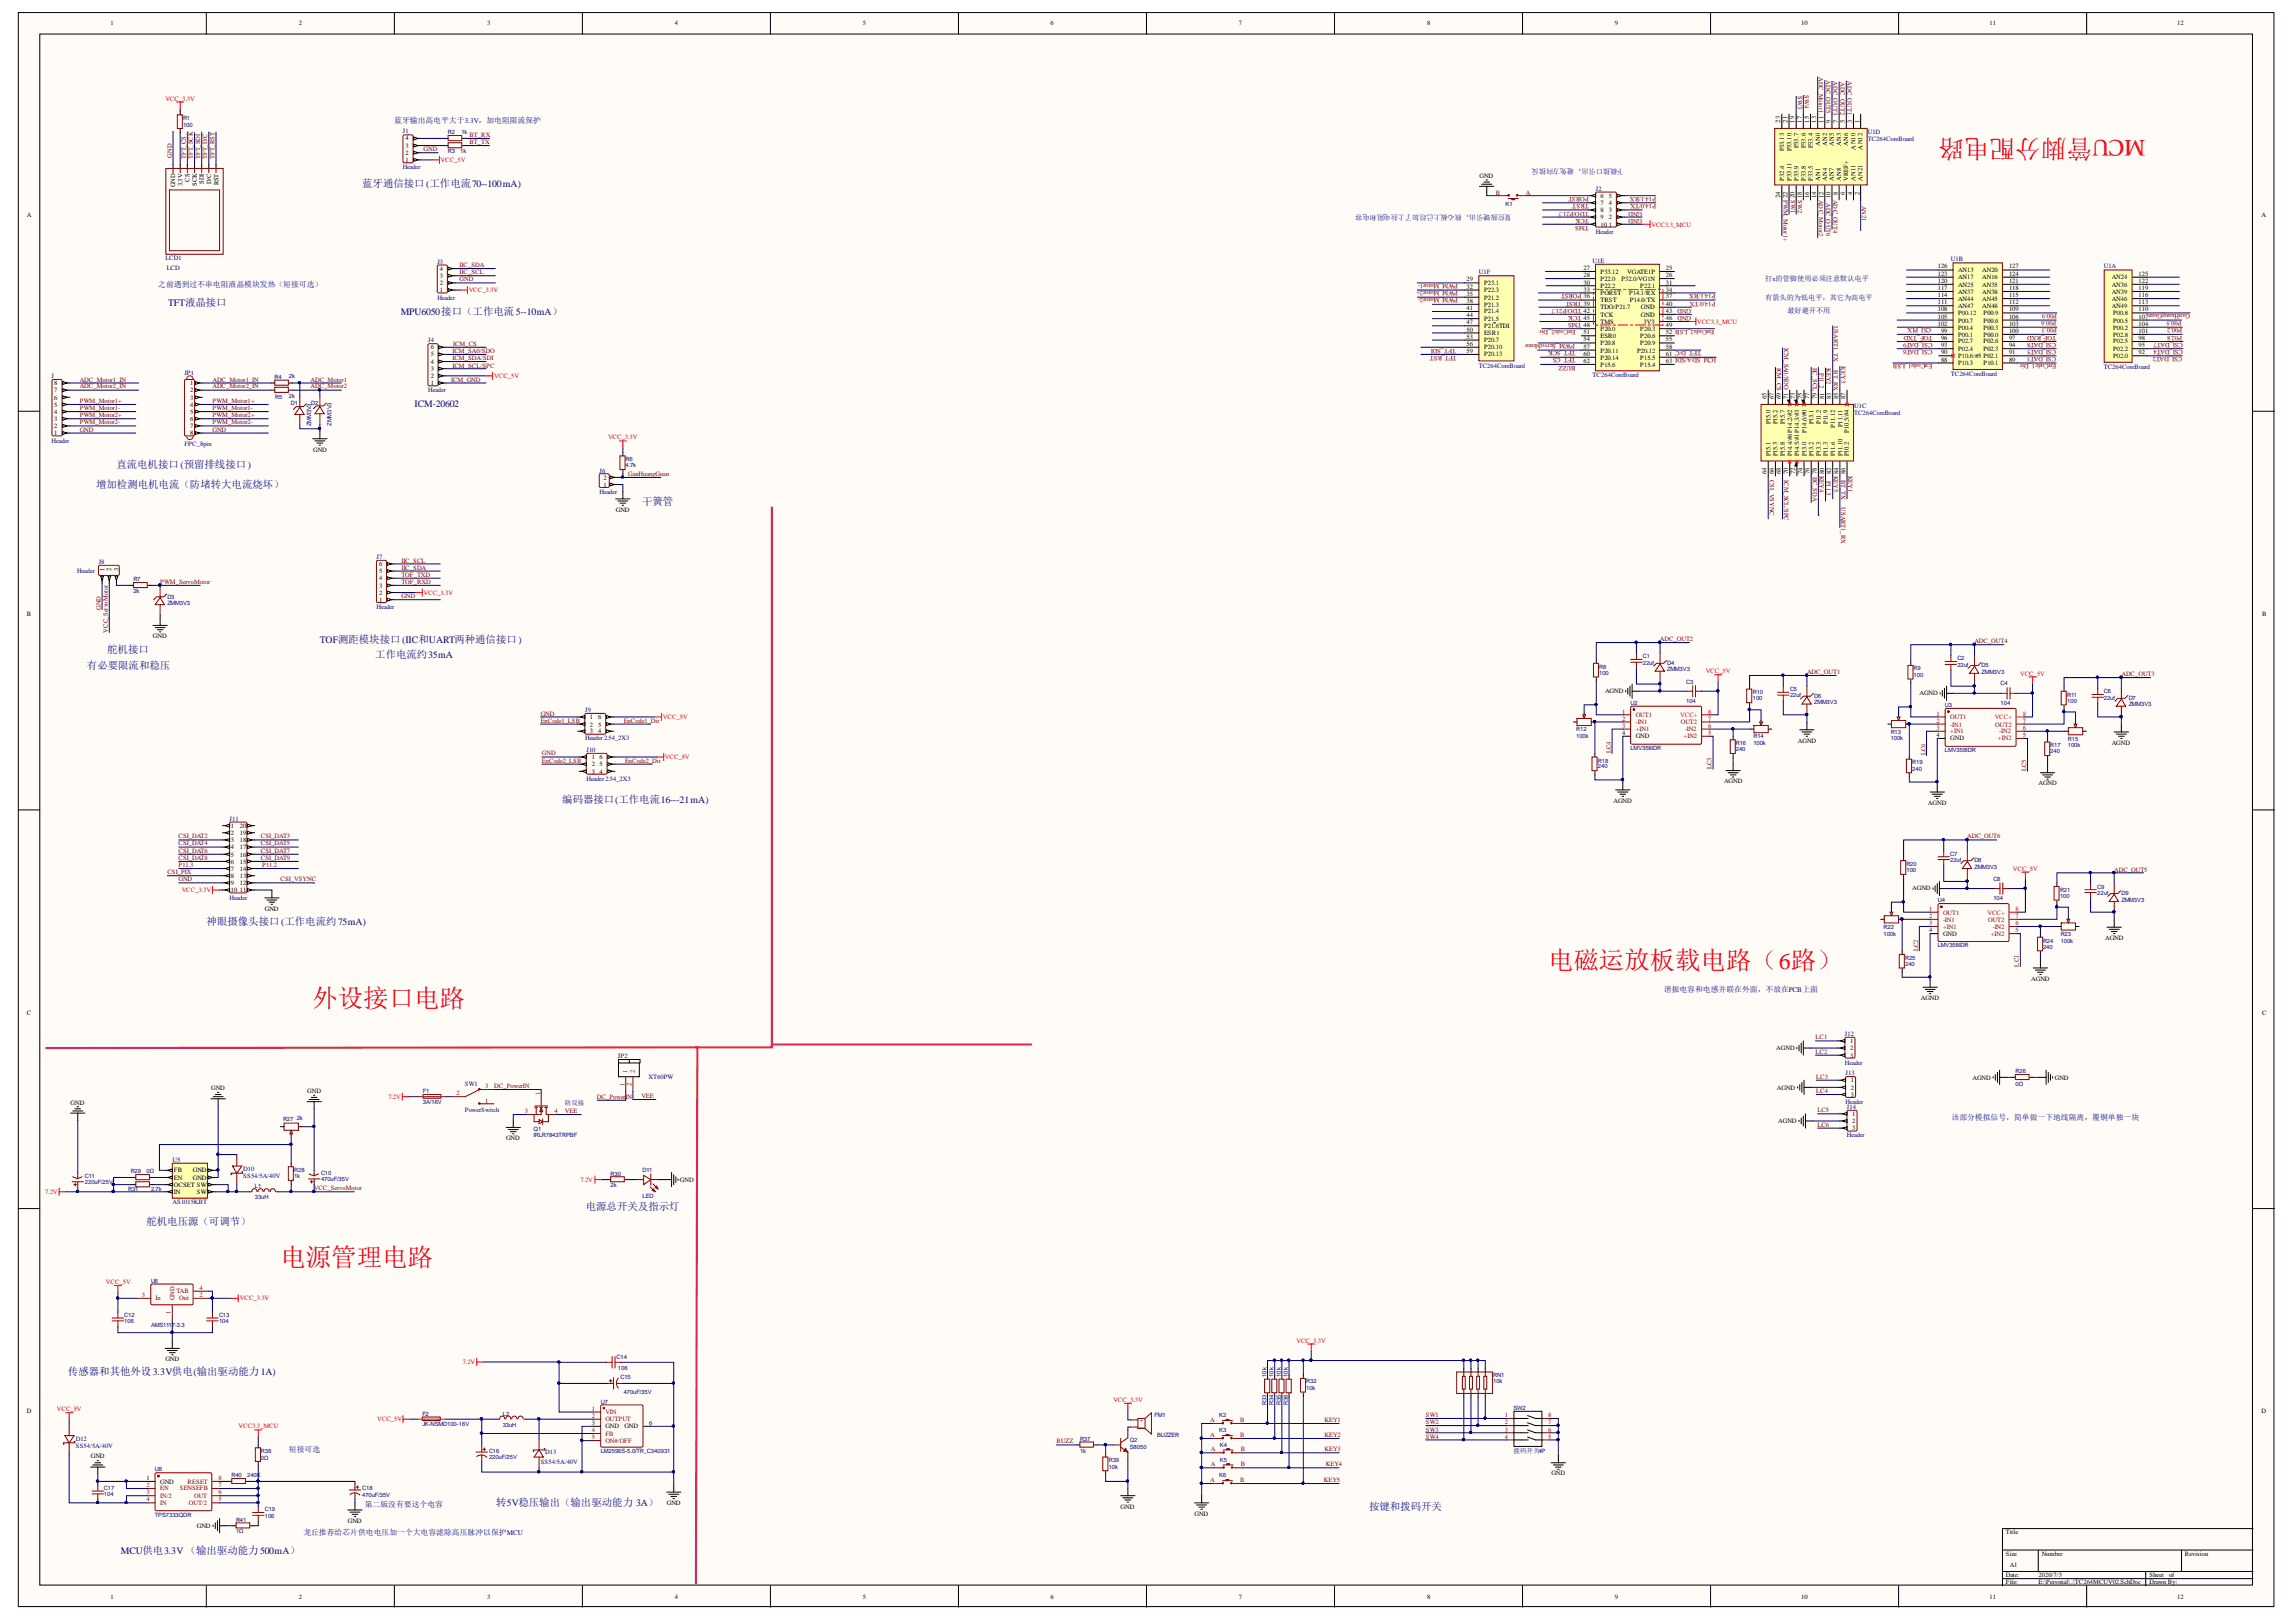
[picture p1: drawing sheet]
<svg xmlns="http://www.w3.org/2000/svg" width="297mm" height="210mm" viewBox="0 0 297 210" stroke-linecap="round" stroke-linejoin="round" font-family="sans-serif">
<defs><g id="words">
<g font-size="3.3" fill="#f00">
<text x="200.3" y="125.5">电磁运放板载电路（6路）</text>
<text x="40.4" y="130.4">外设接口电路</text>
<text x="36.3" y="163.8">电源管理电路</text>
</g>
<text font-size="3" fill="#f00" x="277.5" y="18.1" transform="rotate(-180 277.5 18.1)">MCU管脚分配电路</text>
<g font-size="1.4" fill="#000080">
<text x="46.9" y="24.2">蓝牙通信接口(工作电流70--100mA)</text>
<text x="12.4" y="63.2">增加检测电机电流（防堵转大电流烧坏）</text>
<text x="15.1" y="60.6">直流电机接口(预留排线接口)</text>
<text x="83.1" y="65.3">干簧管</text>
<text x="11.2" y="86.6">有必要限流和稳压</text>
<text x="13.9" y="84.6">舵机接口</text>
<text x="48.5" y="85.2">工作电流约35mA</text>
<text x="72.7" y="103.9">编码器接口(工作电流16---21mA)</text>
<text x="26.7" y="119.7">神眼摄像头接口(工作电流约75mA)</text>
<text x="18.9" y="158.6">舵机电压源（可调节）</text>
<text x="75.8" y="156.5">电源总开关及指示灯</text>
<text x="8.8" y="177.9">传感器和其他外设3.3V供电(输出驱动能力1A)</text>
<text x="64.2" y="194.9">转5V稳压输出（输出驱动能力 3A）</text>
<text x="177.1" y="195.4">按键和拨码开关</text>
</g>
<g font-size="1.3" fill="#000080">
<text x="21.7" y="39.5">TFT液晶接口</text>
<text x="51.8" y="40.7">MPU6050接口（工作电流5--10mA）</text>
<text x="53.6" y="52.7">ICM-20602</text>
<text x="41.4" y="83.2">TOF测距模块接口(IIC和UART两种通信接口)</text>
<text x="15.6" y="201.1">MCU供电3.3V （输出驱动能力500mA）</text>
</g>
<g font-size="1" fill="#000080">
<text x="51" y="16">蓝牙输出高电平大于3.3V，加电阻限流保护</text>
<text x="20.5" y="37.2">之前遇到过不串电阻液晶模块发热（短接可选）</text>
<text x="215.3" y="128.3">谐振电容和电感并联在外面，不放在PCB上面</text>
<text x="252.5" y="144.9">该部分模拟信号，简单做一下地线隔离，覆铜单独一块</text>
<text x="37.4" y="187.9">短接可选</text>
<text x="47.2" y="195">第二版没有要这个电容</text>
<text x="39.2" y="198.7">龙丘推荐给芯片供电电压加一个大电容滤除高压脉冲以保护MCU</text>
</g>
<g font-size=".9" fill="#000080">
<text x="210.1" y="21.9" transform="rotate(-180 210.1 21.9)">下载接口引出，避免方向接反</text>
<text x="195.6" y="27.8" transform="rotate(-180 195.6 27.8)">复位按键引出，核心板上已经加了上拉电阻和电容</text>
<text x="228.4" y="36.4">打x的管脚使用必须注意默认电平</text>
<text x="228.4" y="38.9">有箭头的为低电平，其它为高电平</text>
<text x="231.2" y="40.5">最好避开不用</text>
</g>
<g font-size=".8">
<text x="14.3" y="3.3">1</text>
<text x="38.7" y="3.3">2</text>
<text x="63" y="3.3">3</text>
<text x="87.3" y="3.3">4</text>
<text x="111.6" y="3.3">5</text>
<text x="135.9" y="3.3">6</text>
<text x="160.3" y="3.3">7</text>
<text x="184.6" y="3.3">8</text>
<text x="208.9" y="3.3">9</text>
<text x="233" y="3.3">10</text>
<text x="257.4" y="3.3">11</text>
<text x="281.7" y="3.3">12</text>
<text x="230.3" y="15.9" transform="rotate(-90 230.3 15.9)">23</text>
<text x="231.2" y="15.9" transform="rotate(-90 231.2 15.9)">21</text>
<text x="232.2" y="15.9" transform="rotate(-90 232.2 15.9)">19</text>
<text x="233.1" y="15.9" transform="rotate(-90 233.1 15.9)">17</text>
<text x="234" y="15.9" transform="rotate(-90 234 15.9)">15</text>
<text x="235" y="15.9" transform="rotate(-90 235 15.9)">13</text>
<text x="235.9" y="15.9" transform="rotate(-90 235.9 15.9)">11</text>
<text x="236.8" y="15.9" transform="rotate(-90 236.8 15.9)">9</text>
<text x="237.8" y="15.9" transform="rotate(-90 237.8 15.9)">7</text>
<text x="238.7" y="15.9" transform="rotate(-90 238.7 15.9)">5</text>
<text x="239.6" y="15.9" transform="rotate(-90 239.6 15.9)">3</text>
<text x="240.5" y="15.9" transform="rotate(-90 240.5 15.9)">1</text>
<text x="24.5" y="23.5" transform="rotate(-90 24.5 23.5)">CS</text>
<text x="26.4" y="23.8" transform="rotate(-90 26.4 23.8)">SDI</text>
<text x="27.3" y="23.8" transform="rotate(-90 27.3 23.8)">D/C</text>
<text x="28.3" y="24" transform="rotate(-90 28.3 24)">RST</text>
<text x="52.4" y="21">1</text>
<text x="52.4" y="20">2</text>
<text x="52.4" y="19.1">3</text>
<text x="52.4" y="18.2">4</text>
<text x="191.4" y="23">GND</text>
<text x="230.8" y="23.4" transform="rotate(-90 230.8 23.4)">P32.4</text>
<text x="230.8" y="19.6" transform="rotate(-90 230.8 19.6)">P33.13</text>
<text x="231.8" y="23.4" transform="rotate(-90 231.8 23.4)">P33.11</text>
<text x="231.8" y="19.6" transform="rotate(-90 231.8 19.6)">P33.10</text>
<text x="232.7" y="23.4" transform="rotate(-90 232.7 23.4)">P33.9</text>
<text x="232.7" y="19.2" transform="rotate(-90 232.7 19.2)">P33.7</text>
<text x="233.6" y="23.4" transform="rotate(-90 233.6 23.4)">P33.8</text>
<text x="233.6" y="19.2" transform="rotate(-90 233.6 19.2)">P33.6</text>
<text x="234.5" y="23.4" transform="rotate(-90 234.5 23.4)">P33.5</text>
<text x="234.5" y="19.2" transform="rotate(-90 234.5 19.2)">P33.4</text>
<text x="235.5" y="23.4" transform="rotate(-90 235.5 23.4)">AN1</text>
<text x="235.5" y="18.9" transform="rotate(-90 235.5 18.9)">AN0</text>
<text x="236.4" y="23.4" transform="rotate(-90 236.4 23.4)">AN4</text>
<text x="236.4" y="18.9" transform="rotate(-90 236.4 18.9)">AN2</text>
<text x="237.2" y="23.4" transform="rotate(-90 237.2 23.4)">AN7</text>
<text x="237.2" y="18.9" transform="rotate(-90 237.2 18.9)">AN5</text>
<text x="238.2" y="23.4" transform="rotate(-90 238.2 23.4)">AN8</text>
<text x="238.2" y="18.9" transform="rotate(-90 238.2 18.9)">AN3</text>
<text x="239.1" y="23.4" transform="rotate(-90 239.1 23.4)">VREF+</text>
<text x="239.1" y="18.9" transform="rotate(-90 239.1 18.9)">AN6</text>
<text x="240" y="23.4" transform="rotate(-90 240 23.4)">AN11</text>
<text x="240" y="19.3" transform="rotate(-90 240 19.3)">AN10</text>
<text x="241" y="23.4" transform="rotate(-90 241 23.4)">AN21</text>
<text x="241" y="19.3" transform="rotate(-90 241 19.3)">AN12</text>
<text x="3.5" y="28.1">A</text>
<text x="22.7" y="24.2" transform="rotate(-90 22.7 24.2)">GND</text>
<text x="23.6" y="24.1" transform="rotate(-90 23.6 24.1)">3.3V</text>
<text x="25.5" y="24.1" transform="rotate(-90 25.5 24.1)">SCK</text>
<text x="207.1" y="25.6">6</text>
<text x="207.1" y="26.5">7</text>
<text x="207.1" y="27.5">8</text>
<text x="207.1" y="28.4">9</text>
<text x="207.1" y="29.3">10</text>
<text x="208.2" y="29.3">1</text>
<text x="208.2" y="28.4">2</text>
<text x="208.2" y="27.5">3</text>
<text x="208.2" y="26.5">4</text>
<text x="208.2" y="25.6">5</text>
<text x="230.3" y="25.6" transform="rotate(-90 230.3 25.6)">24</text>
<text x="231.2" y="25.6" transform="rotate(-90 231.2 25.6)">22</text>
<text x="232.2" y="25.6" transform="rotate(-90 232.2 25.6)">20</text>
<text x="233.1" y="25.6" transform="rotate(-90 233.1 25.6)">18</text>
<text x="234" y="25.6" transform="rotate(-90 234 25.6)">16</text>
<text x="235" y="25.6" transform="rotate(-90 235 25.6)">14</text>
<text x="235.9" y="25.6" transform="rotate(-90 235.9 25.6)">12</text>
<text x="236.8" y="25.6" transform="rotate(-90 236.8 25.6)">10</text>
<text x="237.8" y="25.2" transform="rotate(-90 237.8 25.2)">8</text>
<text x="238.7" y="25.2" transform="rotate(-90 238.7 25.2)">6</text>
<text x="239.6" y="25.2" transform="rotate(-90 239.6 25.2)">4</text>
<text x="240.5" y="25.2" transform="rotate(-90 240.5 25.2)">2</text>
<text x="292.6" y="28.1">A</text>
<text x="56.9" y="36">3</text>
<text x="56.9" y="35.1">4</text>
<text x="204.9" y="35">27</text>
<text x="204.9" y="35.9">28</text>
<text x="207.1" y="35.4">P33.12</text>
<text x="210.5" y="35.4">VGATE1P</text>
<text x="215.5" y="35">25</text>
<text x="215.5" y="35.9">26</text>
<text x="250.7" y="35.7">123</text>
<text x="250.7" y="34.7">126</text>
<text x="253.3" y="35.2">AN13</text>
<text x="256.4" y="35.2">AN20</text>
<text x="259.9" y="35.7">124</text>
<text x="259.9" y="34.7">127</text>
<text x="276.7" y="35.7">125</text>
<text x="56.9" y="37.8">1</text>
<text x="56.9" y="36.9">2</text>
<text x="189.7" y="36.4">29</text>
<text x="189.7" y="37.3">32</text>
<text x="189.7" y="38.3">35</text>
<text x="189.7" y="39.2">38</text>
<text x="189.7" y="40.1">41</text>
<text x="189.7" y="41.1">44</text>
<text x="189.7" y="42">47</text>
<text x="192" y="36.9">P23.1</text>
<text x="192" y="37.8">P22.3</text>
<text x="192" y="38.8">P21.2</text>
<text x="192" y="39.7">P21.3</text>
<text x="192" y="40.6">P21.4</text>
<text x="192" y="41.5">P21.5</text>
<text x="204.9" y="36.8">30</text>
<text x="204.9" y="37.8">33</text>
<text x="204.9" y="38.6">36</text>
<text x="204.9" y="39.5">39</text>
<text x="204.9" y="40.5">42</text>
<text x="204.9" y="41.4">45</text>
<text x="207.1" y="36.3">P22.0</text>
<text x="207.1" y="37.3">P22.2</text>
<text x="207.1" y="38.2">PORST</text>
<text x="207.1" y="39.1">TRST</text>
<text x="207.1" y="40">TDO/P21.7</text>
<text x="207.1" y="41">TCK</text>
<text x="207.1" y="41.9">TMS</text>
<text x="209.8" y="36.3">P32.0/VG1N</text>
<text x="210.8" y="38.2">P14.1/RX</text>
<text x="210.9" y="39.1">P14.0/TX</text>
<text x="212.2" y="37.3">P22.1</text>
<text x="212.3" y="40">GND</text>
<text x="212.3" y="41">GND</text>
<text x="212.6" y="41.9">3V3</text>
<text x="215.5" y="36.8">31</text>
<text x="215.5" y="37.8">34</text>
<text x="215.5" y="38.6">37</text>
<text x="215.5" y="39.5">40</text>
<text x="215.5" y="40.5">43</text>
<text x="215.5" y="41.4">46</text>
<text x="250.7" y="41.2">105</text>
<text x="250.7" y="40.3">108</text>
<text x="250.7" y="39.4">111</text>
<text x="250.7" y="38.4">114</text>
<text x="250.7" y="37.5">117</text>
<text x="250.7" y="36.6">120</text>
<text x="253.3" y="41.7">P00.7</text>
<text x="253.3" y="40.8">P00.12</text>
<text x="253.3" y="39.9">AN47</text>
<text x="253.3" y="38.9">AN44</text>
<text x="253.3" y="38">AN37</text>
<text x="253.3" y="37.1">AN25</text>
<text x="253.3" y="36.2">AN17</text>
<text x="256.4" y="39.9">AN48</text>
<text x="256.4" y="38.9">AN45</text>
<text x="256.4" y="38">AN38</text>
<text x="256.4" y="37.1">AN35</text>
<text x="256.4" y="36.2">AN16</text>
<text x="256.6" y="41.7">P00.6</text>
<text x="256.6" y="40.8">P00.9</text>
<text x="259.9" y="41.2">106</text>
<text x="259.9" y="40.3">109</text>
<text x="259.9" y="39.4">112</text>
<text x="259.9" y="38.4">115</text>
<text x="259.9" y="37.5">118</text>
<text x="259.9" y="36.6">121</text>
<text x="273.2" y="39.9">AN49</text>
<text x="273.2" y="38.9">AN46</text>
<text x="273.2" y="38">AN39</text>
<text x="273.2" y="37.1">AN36</text>
<text x="273.2" y="36.2">AN24</text>
<text x="273.4" y="41.7">P00.5</text>
<text x="273.4" y="40.8">P00.8</text>
<text x="276.7" y="41.2">107</text>
<text x="276.7" y="40.3">110</text>
<text x="276.7" y="39.4">113</text>
<text x="276.7" y="38.4">116</text>
<text x="276.7" y="37.5">119</text>
<text x="276.7" y="36.6">122</text>
<text x="55.7" y="48">3</text>
<text x="55.7" y="47.1">4</text>
<text x="55.7" y="46.1">5</text>
<text x="55.7" y="45.2">6</text>
<text x="189.7" y="42.9">50</text>
<text x="189.7" y="43.8">53</text>
<text x="189.7" y="44.8">56</text>
<text x="189.7" y="45.7">59</text>
<text x="192" y="42.4">P21.6TDI</text>
<text x="192" y="43.3">ESR1</text>
<text x="192" y="44.3">P20.7</text>
<text x="192" y="45.2">P20.10</text>
<text x="192" y="46.1">P20.13</text>
<text x="204.9" y="42.3">48</text>
<text x="204.9" y="43.3">51</text>
<text x="204.9" y="44.2">54</text>
<text x="204.9" y="45.1">57</text>
<text x="204.9" y="46">60</text>
<text x="204.9" y="47">62</text>
<text x="207.1" y="42.8">P20.0</text>
<text x="207.1" y="43.8">ESR0</text>
<text x="207.1" y="44.7">P20.8</text>
<text x="207.1" y="45.6">P20.11</text>
<text x="207.1" y="46.6">P20.14</text>
<text x="207.1" y="47.5">P15.6</text>
<text x="211.8" y="45.6">P20.12</text>
<text x="212.2" y="42.8">P20.3</text>
<text x="212.2" y="43.8">P20.6</text>
<text x="212.2" y="44.7">P20.9</text>
<text x="212.2" y="46.6">P15.5</text>
<text x="212.2" y="47.5">P15.4</text>
<text x="215.5" y="42.3">49</text>
<text x="215.5" y="43.3">52</text>
<text x="215.5" y="44.2">55</text>
<text x="215.5" y="45.1">58</text>
<text x="215.5" y="46">61</text>
<text x="215.5" y="47">63</text>
<text x="250.7" y="42.2">102</text>
<text x="251.1" y="46.8">88</text>
<text x="251.1" y="45.9">90</text>
<text x="251.1" y="44.9">93</text>
<text x="251.1" y="44">96</text>
<text x="251.1" y="43.1">99</text>
<text x="253.3" y="47.2">P10.3</text>
<text x="253.3" y="46.3">P10.6/#5 P02.1</text>
<text x="253.3" y="45.4">P02.4</text>
<text x="253.3" y="44.4">P02.7</text>
<text x="253.3" y="43.6">P00.1</text>
<text x="253.3" y="42.7">P00.4</text>
<text x="256.6" y="47.2">P10.1</text>
<text x="256.6" y="45.4">P02.3</text>
<text x="256.6" y="44.4">P02.6</text>
<text x="256.6" y="43.6">P00.0</text>
<text x="256.6" y="42.7">P00.3</text>
<text x="259.9" y="46.8">89</text>
<text x="259.9" y="45.9">91</text>
<text x="259.9" y="44.9">94</text>
<text x="259.9" y="44">97</text>
<text x="259.9" y="43.1">100</text>
<text x="259.9" y="42.2">103</text>
<text x="273.4" y="46.3">P02.0</text>
<text x="273.4" y="45.4">P02.2</text>
<text x="273.4" y="44.4">P02.5</text>
<text x="273.4" y="43.6">P02.8</text>
<text x="273.4" y="42.7">P00.2</text>
<text x="276.7" y="45.9">92</text>
<text x="276.7" y="44.9">95</text>
<text x="276.7" y="44">98</text>
<text x="276.7" y="43.1">101</text>
<text x="276.7" y="42.2">104</text>
<text x="7" y="53.6">4</text>
<text x="7" y="52.6">5</text>
<text x="7" y="51.7">6</text>
<text x="7" y="50.8">7</text>
<text x="7" y="49.8">8</text>
<text x="24.6" y="49.8">1</text>
<text x="24.6" y="50.8">2</text>
<text x="24.6" y="51.7">3</text>
<text x="24.6" y="52.6">4</text>
<text x="24.6" y="53.6">5</text>
<text x="55.7" y="49.8">1</text>
<text x="55.7" y="48.9">2</text>
<text x="228.5" y="51.6" transform="rotate(-90 228.5 51.6)">65</text>
<text x="229.5" y="51.6" transform="rotate(-90 229.5 51.6)">67</text>
<text x="230.4" y="51.6" transform="rotate(-90 230.4 51.6)">69</text>
<text x="231.3" y="51.6" transform="rotate(-90 231.3 51.6)">71</text>
<text x="232.3" y="51.6" transform="rotate(-90 232.3 51.6)">73</text>
<text x="233.2" y="51.6" transform="rotate(-90 233.2 51.6)">75</text>
<text x="234.1" y="51.6" transform="rotate(-90 234.1 51.6)">77</text>
<text x="235.1" y="51.6" transform="rotate(-90 235.1 51.6)">79</text>
<text x="236" y="51.6" transform="rotate(-90 236 51.6)">81</text>
<text x="236.9" y="51.6" transform="rotate(-90 236.9 51.6)">83</text>
<text x="237.8" y="51.6" transform="rotate(-90 237.8 51.6)">85</text>
<text x="238.8" y="51.6" transform="rotate(-90 238.8 51.6)">87</text>
<text x="7" y="56.4">1</text>
<text x="7" y="55.4">2</text>
<text x="7" y="54.5">3</text>
<text x="24.6" y="54.5">6</text>
<text x="24.6" y="55.4">7</text>
<text x="24.6" y="56.4">8</text>
<text x="40.5" y="58.5">GND</text>
<text x="229" y="59.1" transform="rotate(-90 229 59.1)">P15.1</text>
<text x="229" y="54.9" transform="rotate(-90 229 54.9)">P15.0</text>
<text x="230" y="59.1" transform="rotate(-90 230 59.1)">P15.3</text>
<text x="230" y="54.9" transform="rotate(-90 230 54.9)">P15.2</text>
<text x="230.9" y="59.1" transform="rotate(-90 230.9 59.1)">P15.8</text>
<text x="230.9" y="54.9" transform="rotate(-90 230.9 54.9)">P15.7</text>
<text x="231.8" y="59.1" transform="rotate(-90 231.8 59.1)">P14.4/#6P14.2/#2</text>
<text x="232.8" y="59.1" transform="rotate(-90 232.8 59.1)">P14.5/#1P14.3/#3</text>
<text x="233.7" y="59.1" transform="rotate(-90 233.7 59.1)">P13.0</text>
<text x="233.7" y="56" transform="rotate(-90 233.7 56)">P14.6/#0</text>
<text x="234.6" y="59.1" transform="rotate(-90 234.6 59.1)">P13.2</text>
<text x="234.6" y="54.9" transform="rotate(-90 234.6 54.9)">P13.1</text>
<text x="235.6" y="59.1" transform="rotate(-90 235.6 59.1)">P13.3</text>
<text x="235.6" y="54.9" transform="rotate(-90 235.6 54.9)">P11.2</text>
<text x="236.5" y="59.1" transform="rotate(-90 236.5 59.1)">P11.3</text>
<text x="236.5" y="54.9" transform="rotate(-90 236.5 54.9)">P11.9</text>
<text x="237.4" y="59.1" transform="rotate(-90 237.4 59.1)">P11.6</text>
<text x="237.4" y="55.3" transform="rotate(-90 237.4 55.3)">P11.12</text>
<text x="238.3" y="59.1" transform="rotate(-90 238.3 59.1)">P11.10</text>
<text x="238.3" y="55.3" transform="rotate(-90 238.3 55.3)">P11.11</text>
<text x="239.2" y="59.1" transform="rotate(-90 239.2 59.1)">P10.2</text>
<text x="239.2" y="56" transform="rotate(-90 239.2 56)">P10.5/#4</text>
<text x="78.1" y="63">1</text>
<text x="78.1" y="62.1">2</text>
<text x="228.5" y="61.3" transform="rotate(-90 228.5 61.3)">64</text>
<text x="229.5" y="61.3" transform="rotate(-90 229.5 61.3)">66</text>
<text x="230.4" y="61.3" transform="rotate(-90 230.4 61.3)">68</text>
<text x="231.3" y="61.3" transform="rotate(-90 231.3 61.3)">70</text>
<text x="232.3" y="61.3" transform="rotate(-90 232.3 61.3)">72</text>
<text x="233.2" y="61.3" transform="rotate(-90 233.2 61.3)">74</text>
<text x="234.1" y="61.3" transform="rotate(-90 234.1 61.3)">76</text>
<text x="235.1" y="61.3" transform="rotate(-90 235.1 61.3)">78</text>
<text x="236" y="61.3" transform="rotate(-90 236 61.3)">80</text>
<text x="236.9" y="61.3" transform="rotate(-90 236.9 61.3)">82</text>
<text x="237.8" y="61.3" transform="rotate(-90 237.8 61.3)">84</text>
<text x="238.8" y="61.3" transform="rotate(-90 238.8 61.3)">86</text>
<text x="79.7" y="66.2">GND</text>
<text x="13.5" y="73.9" transform="rotate(-90 13.5 73.9)">1</text>
<text x="14.4" y="73.9" transform="rotate(-90 14.4 73.9)">2</text>
<text x="15.3" y="73.9" transform="rotate(-90 15.3 73.9)">3</text>
<text x="49.1" y="77.9">1</text>
<text x="49.1" y="77">2</text>
<text x="49.1" y="76">3</text>
<text x="49.1" y="75.1">4</text>
<text x="49.1" y="74.2">5</text>
<text x="49.1" y="73.2">6</text>
<text x="3.5" y="79.8">B</text>
<text x="19.8" y="82.6">GND</text>
<text x="292.6" y="79.8">B</text>
<text x="207.6" y="89.7">AGND</text>
<text x="248.3" y="90">AGND</text>
<text x="76.3" y="93.1">1</text>
<text x="76.3" y="94">2</text>
<text x="76.3" y="94.9">3</text>
<text x="77.4" y="94.9">4</text>
<text x="77.4" y="94">5</text>
<text x="77.4" y="93.1">6</text>
<text x="209.8" y="95.1">4</text>
<text x="211.6" y="95.6">GND</text>
<text x="250.5" y="95.4">4</text>
<text x="252.3" y="95.8">GND</text>
<text x="76.5" y="98.3">1</text>
<text x="76.5" y="99.2">2</text>
<text x="76.5" y="100.1">3</text>
<text x="77.6" y="100.1">4</text>
<text x="77.6" y="99.2">5</text>
<text x="77.6" y="98.3">6</text>
<text x="223" y="101.4">AGND</text>
<text x="232.6" y="96.1">AGND</text>
<text x="263.7" y="101.6">AGND</text>
<text x="273.2" y="96.4">AGND</text>
<text x="29.9" y="107.1">1</text>
<text x="31" y="107.1">20</text>
<text x="208.7" y="103.9">AGND</text>
<text x="249.4" y="104.2">AGND</text>
<text x="29.9" y="108.1">2</text>
<text x="29.9" y="109">3</text>
<text x="29.9" y="109.9">4</text>
<text x="29.9" y="110.8">5</text>
<text x="29.9" y="111.8">6</text>
<text x="29.9" y="112.7">7</text>
<text x="29.9" y="113.6">8</text>
<text x="31" y="113.6">13</text>
<text x="31" y="112.7">14</text>
<text x="31" y="111.8">15</text>
<text x="31" y="110.8">16</text>
<text x="31" y="109.9">17</text>
<text x="31" y="109">18</text>
<text x="31" y="108.1">19</text>
<text x="29.9" y="114.6">9</text>
<text x="29.9" y="115.5">10</text>
<text x="31" y="115.5">11</text>
<text x="31" y="114.6">12</text>
<text x="34.3" y="117.9">GND</text>
<text x="247.4" y="115.2">AGND</text>
<text x="249.6" y="120.6">4</text>
<text x="251.4" y="121.1">GND</text>
<text x="272.4" y="121.7">AGND</text>
<text x="3.5" y="131.4">C</text>
<text x="248.5" y="129.4">AGND</text>
<text x="262.8" y="126.9">AGND</text>
<text x="292.6" y="131.4">C</text>
<text x="229.8" y="135.9">AGND</text>
<text x="239.4" y="135">1</text>
<text x="239.4" y="135.9">2</text>
<text x="239.4" y="136.9">3</text>
<text x="9.1" y="142.9">GND</text>
<text x="27.3" y="141.1">GND</text>
<text x="39.8" y="141.4">GND</text>
<text x="229.9" y="141">AGND</text>
<text x="239.4" y="140.1">1</text>
<text x="239.4" y="141">2</text>
<text x="239.4" y="141.9">3</text>
<text x="255.2" y="139.7">AGND</text>
<text x="265.8" y="139.7">GND</text>
<text x="65.5" y="147.6">GND</text>
<text x="230.1" y="145.3">AGND</text>
<text x="239.6" y="144.5">1</text>
<text x="239.6" y="145.3">2</text>
<text x="239.6" y="146.2">3</text>
<text x="22.5" y="151.7">FB</text>
<text x="22.5" y="152.7">EN</text>
<text x="22.5" y="153.6">OCSET SW</text>
<text x="22.5" y="154.5">IN</text>
<text x="25" y="152.7">GND</text>
<text x="25" y="151.7">GND</text>
<text x="25.5" y="154.5">SW</text>
<text x="88" y="152.9">GND</text>
<text x="21.4" y="176.1">GND</text>
<text x="3.5" y="182.9">D</text>
<text x="76.5" y="184.4">3</text>
<text x="78.3" y="184.8">GND</text>
<text x="80.8" y="184.8">GND</text>
<text x="84" y="184.4">6</text>
<text x="147.2" y="185">－</text>
<text x="292.6" y="182.9">D</text>
<text x="11.8" y="188.7">GND</text>
<text x="18.9" y="191.5">1</text>
<text x="200.7" y="190.9">GND</text>
<text x="20.7" y="192">GND</text>
<text x="25.5" y="197.7">GND</text>
<text x="45" y="197.1">GND</text>
<text x="86.3" y="194.7">GND</text>
<text x="145" y="195.2">GND</text>
<text x="154.5" y="196.2">GND</text>
<text x="259.5" y="198.5">Title</text>
<text x="259.5" y="201.3">Size</text>
<text x="260" y="202.8">A1</text>
<text x="264.1" y="201.3">Number</text>
<text x="282.7" y="201.3">Revision</text>
<text x="14.3" y="206.9">1</text>
<text x="38.7" y="206.9">2</text>
<text x="63" y="206.9">3</text>
<text x="87.3" y="206.9">4</text>
<text x="111.6" y="206.9">5</text>
<text x="135.9" y="206.9">6</text>
<text x="160.3" y="206.9">7</text>
<text x="184.6" y="206.9">8</text>
<text x="208.9" y="206.9">9</text>
<text x="233" y="206.9">10</text>
<text x="257.4" y="206.9">11</text>
<text x="259.5" y="204.1">Date:</text>
<text x="259.5" y="205">File:</text>
<text x="263.7" y="204.1">2020/7/3</text>
<text x="263.7" y="205">E:\Personal\..\TC264MCUV02.SchDoc</text>
<text x="278.1" y="204.1">Sheet</text>
<text x="278.1" y="205">Drawn By:</text>
<text x="280.6" y="204.1">of</text>
<text x="281.7" y="206.9">12</text>
</g>
<g font-size=".8" fill="#800000">
<text x="235.3" y="10" transform="rotate(90 235.3 10)">ADC_Motor1</text>
<text x="236.2" y="10.4" transform="rotate(90 236.2 10.4)">ADC_OUT5</text>
<text x="237.2" y="10.5" transform="rotate(90 237.2 10.5)">ADC_OUT3</text>
<text x="238.1" y="10.6" transform="rotate(90 238.1 10.6)">ADC_OUT2</text>
<text x="239" y="10.5" transform="rotate(90 239 10.5)">ADC_OUT1</text>
<text x="60.7" y="17.7">BT_RX</text>
<text x="232.6" y="12.4" transform="rotate(90 232.6 12.4)">SW3</text>
<text x="233.4" y="12.3" transform="rotate(90 233.4 12.3)">SW4</text>
<text x="22.2" y="20.4" transform="rotate(-90 22.2 20.4)">GND</text>
<text x="24" y="20.6" transform="rotate(-90 24 20.6)">TFT_CS</text>
<text x="25" y="20.6" transform="rotate(-90 25 20.6)">TFT_SCK</text>
<text x="25.9" y="20.6" transform="rotate(-90 25.9 20.6)">TFT_SDI</text>
<text x="26.8" y="20.6" transform="rotate(-90 26.8 20.6)">TFT_D/C</text>
<text x="27.7" y="20.6" transform="rotate(-90 27.7 20.6)">TFT_RST</text>
<text x="54.8" y="19.6">GND</text>
<text x="60.7" y="18.7">BT_TX</text>
<text x="205.5" y="29.2" transform="rotate(-180 205.5 29.2)">TMS</text>
<text x="205.5" y="28.3" transform="rotate(-180 205.5 28.3)">TCK</text>
<text x="205.5" y="27.4" transform="rotate(-180 205.5 27.4)">TDO/P21.7</text>
<text x="205.5" y="26.4" transform="rotate(-180 205.5 26.4)">TRST</text>
<text x="205.5" y="25.5" transform="rotate(-180 205.5 25.5)">PORST</text>
<text x="212.5" y="28.3" transform="rotate(-180 212.5 28.3)">GND</text>
<text x="212.5" y="27.4" transform="rotate(-180 212.5 27.4)">GND</text>
<text x="214.2" y="25.5" transform="rotate(-180 214.2 25.5)">P14.1/RX</text>
<text x="214.2" y="26.4" transform="rotate(-180 214.2 26.4)">P14.0/TX</text>
<text x="230.7" y="25.9" transform="rotate(90 230.7 25.9)">PWM_Motor1+</text>
<text x="231.7" y="25.9" transform="rotate(90 231.7 25.9)">SW1</text>
<text x="232.6" y="25.9" transform="rotate(90 232.6 25.9)">SW2</text>
<text x="235.3" y="25.9" transform="rotate(90 235.3 25.9)">ADC_Motor2</text>
<text x="236.2" y="26.3" transform="rotate(90 236.2 26.3)">ADC_OUT6</text>
<text x="237.2" y="25.9" transform="rotate(90 237.2 25.9)">ADC_OUT4</text>
<text x="240.9" y="26.6" transform="rotate(90 240.9 26.6)">AN21</text>
<text x="59.5" y="35.5">IIC_SCL</text>
<text x="59.5" y="34.6">IIC_SDA</text>
<text x="59.5" y="36.4">GND</text>
<text x="188.6" y="36.8" transform="rotate(-180 188.6 36.8)">PWM_Motor1-</text>
<text x="188.6" y="38.6" transform="rotate(-180 188.6 38.6)">PWM_Motor2-</text>
<text x="188.6" y="37.7" transform="rotate(-180 188.6 37.7)">PWM_Motor2+</text>
<text x="204.6" y="41.8" transform="rotate(-180 204.6 41.8)">TMS</text>
<text x="204.6" y="40.9" transform="rotate(-180 204.6 40.9)">TCK</text>
<text x="204.6" y="40" transform="rotate(-180 204.6 40)">TDO/P21.7</text>
<text x="204.6" y="39" transform="rotate(-180 204.6 39)">TRST</text>
<text x="204.6" y="38.1" transform="rotate(-180 204.6 38.1)">PORST</text>
<text x="218.8" y="40.9" transform="rotate(-180 218.8 40.9)">GND</text>
<text x="218.8" y="40" transform="rotate(-180 218.8 40)">GND</text>
<text x="221.9" y="39" transform="rotate(-180 221.9 39)">P14.0/TX</text>
<text x="221.9" y="38.1" transform="rotate(-180 221.9 38.1)">P14.1/RX</text>
<text x="266" y="41.6" transform="rotate(-180 266 41.6)">P00.6</text>
<text x="266.1" y="40.6" transform="rotate(-180 266.1 40.6)">P00.9</text>
<text x="282.2" y="41.6" transform="rotate(-180 282.2 41.6)">P00.5</text>
<text x="283.3" y="40.6" transform="rotate(-180 283.3 40.6)">GanHuangGuan</text>
<text x="58.5" y="47.6">ICM_SCL/SPC</text>
<text x="58.5" y="46.6">ICM_SDA/SDI</text>
<text x="58.5" y="45.7">ICM_SA0/SDO</text>
<text x="58.6" y="44.8">ICM_CS</text>
<text x="188.4" y="45.1" transform="rotate(-180 188.4 45.1)">TFT_SDI</text>
<text x="188.4" y="46" transform="rotate(-180 188.4 46)">TFT_RST</text>
<text x="203.8" y="44.5" transform="rotate(-180 203.8 44.5)">PWM_ServoMotor</text>
<text x="203.8" y="45.5" transform="rotate(-180 203.8 45.5)">TFT_SCK</text>
<text x="203.8" y="46.4" transform="rotate(-180 203.8 46.4)">TFT_CS</text>
<text x="203.8" y="42.7" transform="rotate(-180 203.8 42.7)">EnCode2_Dir</text>
<text x="203.8" y="47.3" transform="rotate(-180 203.8 47.3)">BUZZ</text>
<text x="220.1" y="45.5" transform="rotate(-180 220.1 45.5)">TFT_D/C</text>
<text x="221.8" y="42.7" transform="rotate(-180 221.8 42.7)">EnCode2_LSB</text>
<text x="222" y="46.4" transform="rotate(-180 222 46.4)">ICM_SDA/SDI</text>
<text x="229.9" y="47.6" transform="rotate(90 229.9 47.6)">ICM_CS</text>
<text x="230.8" y="45" transform="rotate(90 230.8 45)">ICM_SA0/SDO</text>
<text x="234.5" y="47.6" transform="rotate(90 234.5 47.6)">IIC_SCL</text>
<text x="236.3" y="47.6" transform="rotate(90 236.3 47.6)">KEY2</text>
<text x="237.2" y="42.2" transform="rotate(90 237.2 42.2)">USART1_TX</text>
<text x="237.2" y="47.9" transform="rotate(90 237.2 47.9)">BT_RX</text>
<text x="238.2" y="47.4" transform="rotate(90 238.2 47.4)">KEY3</text>
<text x="249.9" y="42.5" transform="rotate(-180 249.9 42.5)">CSI_PIX</text>
<text x="250" y="45.3" transform="rotate(-180 250 45.3)">CSI_DAT6</text>
<text x="250" y="44.4" transform="rotate(-180 250 44.4)">CSI_DAT9</text>
<text x="250" y="47.1" transform="rotate(-180 250 47.1)">EnCode1_LSB</text>
<text x="250" y="43.4" transform="rotate(-180 250 43.4)">TOF_TXD</text>
<text x="266" y="46.2" transform="rotate(-180 266 46.2)">CSI_DAT3</text>
<text x="266" y="45.3" transform="rotate(-180 266 45.3)">CSI_DAT5</text>
<text x="266" y="44.4" transform="rotate(-180 266 44.4)">CSI_DAT8</text>
<text x="266" y="47.1" transform="rotate(-180 266 47.1)">EnCode1_Dir</text>
<text x="266" y="43.4" transform="rotate(-180 266 43.4)">TOF_RXD</text>
<text x="266.1" y="42.5" transform="rotate(-180 266.1 42.5)">P00.3</text>
<text x="282.3" y="46.2" transform="rotate(-180 282.3 46.2)">CSI_DAT2</text>
<text x="282.3" y="42.5" transform="rotate(-180 282.3 42.5)">P00.2</text>
<text x="282.3" y="43.4" transform="rotate(-180 282.3 43.4)">P02.8</text>
<text x="282.4" y="45.3" transform="rotate(-180 282.4 45.3)">CSI_DAT4</text>
<text x="282.4" y="44.4" transform="rotate(-180 282.4 44.4)">CSI_DAT7</text>
<text x="10.3" y="54">PWM_Motor2+</text>
<text x="10.3" y="53.1">PWM_Motor1-</text>
<text x="10.3" y="52.1">PWM_Motor1+</text>
<text x="10.3" y="50.3">ADC_Motor2_IN</text>
<text x="10.3" y="49.4">ADC_Motor1_IN</text>
<text x="27.5" y="54">PWM_Motor2+</text>
<text x="27.5" y="53.1">PWM_Motor1-</text>
<text x="27.5" y="52.1">PWM_Motor1+</text>
<text x="27.5" y="50.3">ADC_Motor2_IN</text>
<text x="27.5" y="49.4">ADC_Motor1_IN</text>
<text x="40.2" y="49.4">ADC_Motor1</text>
<text x="40.2" y="50.3">ADC_Motor2</text>
<text x="58.4" y="49.4">ICM_GND</text>
<text x="235.4" y="48.2" transform="rotate(90 235.4 48.2)">P11.2</text>
<text x="10.3" y="55.8">GND</text>
<text x="10.3" y="54.9">PWM_Motor2-</text>
<text x="27.5" y="55.8">GND</text>
<text x="27.5" y="54.9">PWM_Motor2-</text>
<text x="81.3" y="61.6">GanHuangGuan</text>
<text x="229" y="62.2" transform="rotate(90 229 62.2)">CSI_VSYNC</text>
<text x="230.8" y="62.2" transform="rotate(90 230.8 62.2)">ICM_SCL/SPC</text>
<text x="234.5" y="61.7" transform="rotate(90 234.5 61.7)">IIC_SDA</text>
<text x="235.4" y="61.6" transform="rotate(90 235.4 61.6)">KEY4</text>
<text x="236.3" y="62.3" transform="rotate(90 236.3 62.3)">P11.3</text>
<text x="237.2" y="61.6" transform="rotate(90 237.2 61.6)">KEY5</text>
<text x="238.2" y="62.1" transform="rotate(90 238.2 62.1)">BT_TX</text>
<text x="238.2" y="65.6" transform="rotate(90 238.2 65.6)">USART1_RX</text>
<text x="239.1" y="61.6" transform="rotate(90 239.1 61.6)">KEY1</text>
<text x="20.7" y="75.6">PWM_ServoMotor</text>
<text x="51.9" y="77.4">GND</text>
<text x="51.9" y="75.6">TOF_RXD</text>
<text x="51.9" y="74.7">TOF_TXD</text>
<text x="51.9" y="73.8">IIC_SDA</text>
<text x="51.9" y="72.8">IIC_SCL</text>
<text x="13" y="78.9" transform="rotate(-90 13 78.9)">GND</text>
<text x="14" y="81.9" transform="rotate(-90 14 81.9)">VCC_ServoMotor</text>
<text x="214.8" y="83">ADC_OUT2</text>
<text x="255.4" y="83.2">ADC_OUT4</text>
<text x="233.8" y="87.3">ADC_OUT1</text>
<text x="274.5" y="87.5">ADC_OUT3</text>
<text x="69.9" y="92.6">GND</text>
<text x="69.9" y="93.5">EnCode1_LSB</text>
<text x="80.7" y="93.5">EnCode1_Dir</text>
<text x="70.1" y="97.7">GND</text>
<text x="70.1" y="98.7">EnCode2_LSB</text>
<text x="80.9" y="98.7">EnCode2_Dir</text>
<text x="208.4" y="97.5" transform="rotate(-90 208.4 97.5)">LC4</text>
<text x="221.4" y="99.5" transform="rotate(-90 221.4 99.5)">LC3</text>
<text x="249.1" y="97.7" transform="rotate(-90 249.1 97.7)">LC6</text>
<text x="262.1" y="99.8" transform="rotate(-90 262.1 99.8)">LC5</text>
<text x="21.7" y="113.1">CSI_PIX</text>
<text x="23.1" y="108.5">CSI_DAT2</text>
<text x="23.1" y="109.4">CSI_DAT4</text>
<text x="23.1" y="110.3">CSI_DAT6</text>
<text x="23.1" y="111.3">CSI_DAT8</text>
<text x="23.1" y="112.2">P11.3</text>
<text x="33.7" y="108.5">CSI_DAT3</text>
<text x="33.7" y="109.4">CSI_DAT5</text>
<text x="33.7" y="110.3">CSI_DAT7</text>
<text x="33.7" y="111.3">CSI_DAT9</text>
<text x="33.9" y="112.2">P11.2</text>
<text x="254.5" y="108.5">ADC_OUT6</text>
<text x="273.5" y="112.8">ADC_OUT5</text>
<text x="23.1" y="114.1">GND</text>
<text x="36.3" y="114.1">CSI_VSYNC</text>
<text x="248.2" y="123" transform="rotate(-90 248.2 123)">LC2</text>
<text x="261.2" y="125.1" transform="rotate(-90 261.2 125.1)">LC1</text>
<text x="234.9" y="134.5">LC1</text>
<text x="234.9" y="136.4">LC2</text>
<text x="63.9" y="140.8">DC_PowerIN</text>
<text x="77.2" y="142.2">DC_PowerIN</text>
<text x="83" y="142.1">VEE</text>
<text x="235" y="139.6">LC3</text>
<text x="235" y="141.4">LC4</text>
<text x="235.1" y="144">LC5</text>
<text x="73.1" y="144">VEE</text>
<text x="235.1" y="145.8">LC6</text>
<text x="40.6" y="154">VCC_ServoMotor</text>
<text x="171.4" y="184">KEY1</text>
<text x="171.4" y="185.9">KEY2</text>
<text x="184.5" y="183.4">SW1</text>
<text x="184.5" y="184.3">SW2</text>
<text x="184.5" y="185.3">SW3</text>
<text x="136.7" y="186.8">BUZZ</text>
<text x="171.3" y="191.8">KEY5</text>
<text x="171.4" y="187.8">KEY3</text>
<text x="171.5" y="189.7">KEY4</text>
<text x="184.5" y="186.2">SW4</text>
</g>
<g font-size=".8" fill="#f00">
<text x="21.4" y="13">VCC_3.3V</text>
<text x="57" y="21">VCC_5V</text>
<text x="213.7" y="29.3">VCC3.3_MCU</text>
<text x="60.6" y="37.8">VCC_3.3V</text>
<text x="219.6" y="41.9">VCC3.3_MCU</text>
<text x="63.9" y="48.9">VCC_5V</text>
<text x="78.7" y="56.9">VCC_3.3V</text>
<text x="54.8" y="77">VCC_3.3V</text>
<text x="220.7" y="87.1">VCC_5V</text>
<text x="261.4" y="87.4">VCC_5V</text>
<text x="85.8" y="93.1">VCC_5V</text>
<text x="217.4" y="92.8">VCC+</text>
<text x="221" y="92.3">8</text>
<text x="258.1" y="93.1">VCC+</text>
<text x="261.7" y="92.6">8</text>
<text x="86" y="98.3">VCC_5V</text>
<text x="260.4" y="112.7">VCC_5V</text>
<text x="23.5" y="115.5">VCC_3.3V</text>
<text x="257.1" y="118.4">VCC+</text>
<text x="260.8" y="117.9">8</text>
<text x="50.2" y="142.2">7.2V</text>
<text x="5.8" y="154.5">7.2V</text>
<text x="75.1" y="152.9">7.2V</text>
<text x="13.7" y="166.2">VCC_5V</text>
<text x="31" y="168.3">VCC_3.3V</text>
<text x="167.7" y="173.8">VCC_3.3V</text>
<text x="59.9" y="176.6">7.2V</text>
<text x="7.4" y="182.6">VCC_5V</text>
<text x="30.9" y="184.8">VCC3.3_MCU</text>
<text x="48.8" y="183.9">VCC_5V</text>
<text x="144" y="181.5">VCC_3.3V</text>
</g>
<g font-size=".8" fill="#000080">
<text x="23.7" y="15.5">R1</text>
<text x="23.7" y="16.4">100</text>
<text x="52.1" y="17.2">J1</text>
<text x="57.9" y="17.4">R2</text>
<text x="59.7" y="17.4">1k</text>
<text x="241.6" y="17.4">U1D</text>
<text x="52.1" y="21.9">Header</text>
<text x="57.9" y="19.9">R3</text>
<text x="59.5" y="19.9">1k</text>
<text x="241.6" y="18.3">TC264CoreBoard</text>
<text x="194.8" y="26.6">K1</text>
<text x="206.5" y="24.7">J2</text>
<text x="21.4" y="33.7">LCD1</text>
<text x="21.6" y="35">LCD</text>
<text x="56.6" y="34.1">J3</text>
<text x="191.3" y="35.5">U1F</text>
<text x="206" y="34">U1E</text>
<text x="206.5" y="30.2">Header</text>
<text x="252.4" y="33.8">U1B</text>
<text x="272.2" y="34.7">U1A</text>
<text x="56.6" y="38.8">Header</text>
<text x="55.4" y="44.3">J4</text>
<text x="191.3" y="47.6">TC264CoreBoard</text>
<text x="272.2" y="47.7">TC264CoreBoard</text>
<text x="6.7" y="48.9">J</text>
<text x="23.9" y="48.5">JP1</text>
<text x="35.5" y="49">R4</text>
<text x="35.6" y="51.6">R5</text>
<text x="37.4" y="48.9">2k</text>
<text x="37.4" y="51.5">2k</text>
<text x="37.6" y="52.5">D1</text>
<text x="40.3" y="52.4">D2</text>
<text x="55.4" y="50.8">Header</text>
<text x="206" y="48.8">TC264CoreBoard</text>
<text x="239.9" y="52.8">U1C</text>
<text x="239.9" y="53.7">TC264CoreBoard</text>
<text x="252.4" y="48.7">TC264CoreBoard</text>
<text x="6.7" y="57.3">Header</text>
<text x="23.9" y="57.7">FPC_8pin</text>
<text x="40.3" y="55.2" transform="rotate(-90 40.3 55.2)">ZMM3V3</text>
<text x="42.9" y="55.1" transform="rotate(-90 42.9 55.1)">ZMM3V3</text>
<text x="80.9" y="59.6">R6</text>
<text x="77.6" y="61.2">J6</text>
<text x="77.6" y="64">Header</text>
<text x="80.9" y="60.5">4.7k</text>
<text x="10" y="74.1">Header</text>
<text x="12.8" y="73">J8</text>
<text x="17.3" y="75.2">R7</text>
<text x="17.3" y="76.8">2k</text>
<text x="21.7" y="77.5">D3</text>
<text x="48.7" y="72.3">J7</text>
<text x="21.7" y="78.3">ZMM3V3</text>
<text x="48.7" y="78.8">Header</text>
<text x="206.9" y="86.5">R8</text>
<text x="206.9" y="87.4">100</text>
<text x="212.6" y="85.2">C1</text>
<text x="212.6" y="86">22uf</text>
<text x="215.7" y="86.1">D4</text>
<text x="215.7" y="86.8">ZMM3V3</text>
<text x="218.1" y="88.5">C3</text>
<text x="226.8" y="89.8">R10</text>
<text x="231.6" y="89.5">C5</text>
<text x="247.6" y="86.8">R9</text>
<text x="247.6" y="87.6">100</text>
<text x="253.2" y="85.4">C2</text>
<text x="253.2" y="86.3">22uf</text>
<text x="256.4" y="86.3">D5</text>
<text x="256.4" y="87.2">ZMM3V3</text>
<text x="258.8" y="88.7">C4</text>
<text x="272.2" y="89.7">C6</text>
<text x="75.7" y="92.2">J9</text>
<text x="75.7" y="95.8">Header2.54_2X3</text>
<text x="203.9" y="94.6">R12</text>
<text x="203.9" y="95.5">100k</text>
<text x="210.9" y="91.2">U2</text>
<text x="218.1" y="91">104</text>
<text x="226.8" y="90.7">100</text>
<text x="226.8" y="95.6">R14</text>
<text x="231.6" y="90.2">22uf</text>
<text x="234.7" y="90.3">D6</text>
<text x="234.7" y="91.2">ZMM3V3</text>
<text x="244.6" y="95">R13</text>
<text x="244.6" y="95.8">100k</text>
<text x="251.6" y="91.5">U3</text>
<text x="258.8" y="91.2">104</text>
<text x="267.4" y="90.1">R11</text>
<text x="267.4" y="91">100</text>
<text x="267.5" y="95.9">R15</text>
<text x="272.2" y="90.6">22uf</text>
<text x="275.4" y="90.6">D7</text>
<text x="275.4" y="91.4">ZMM3V3</text>
<text x="75.9" y="97.3">J10</text>
<text x="75.9" y="101">Header2.54_2X3</text>
<text x="206.7" y="98.7">R18</text>
<text x="206.7" y="99.4">240</text>
<text x="210.9" y="97.1">LMV358IDR</text>
<text x="224.6" y="96.4">R16</text>
<text x="224.6" y="97.2">240</text>
<text x="226.8" y="96.4">100k</text>
<text x="247.4" y="98.9">R19</text>
<text x="247.4" y="99.8">240</text>
<text x="251.6" y="97.3">LMV358IDR</text>
<text x="265.2" y="96.7">R17</text>
<text x="265.2" y="97.5">240</text>
<text x="267.5" y="96.7">100k</text>
<text x="29.7" y="106.2">J11</text>
<text x="246.6" y="112">R20</text>
<text x="246.6" y="112.9">100</text>
<text x="252.3" y="110.8">C7</text>
<text x="252.3" y="111.5">22uf</text>
<text x="255.4" y="111.6">D8</text>
<text x="255.4" y="112.4">ZMM3V3</text>
<text x="257.9" y="114">C8</text>
<text x="29.7" y="116.4">Header</text>
<text x="250.7" y="116.8">U4</text>
<text x="257.9" y="116.5">104</text>
<text x="266.5" y="115.4">R21</text>
<text x="266.5" y="116.2">100</text>
<text x="271.3" y="115">C9</text>
<text x="271.3" y="115.8">22uf</text>
<text x="274.5" y="115.8">D9</text>
<text x="274.5" y="116.7">ZMM3V3</text>
<text x="243.7" y="120.2">R22</text>
<text x="243.7" y="121.1">100k</text>
<text x="246.5" y="124.2">R25</text>
<text x="246.5" y="125">240</text>
<text x="250.7" y="122.6">LMV358IDR</text>
<text x="264.3" y="122">R24</text>
<text x="264.3" y="122.8">240</text>
<text x="266.6" y="121.1">R23</text>
<text x="266.6" y="122">100k</text>
<text x="79.9" y="136.9">JP2</text>
<text x="238.7" y="134.1">J12</text>
<text x="238.7" y="137.8">Header</text>
<text x="54.7" y="141.5">F1</text>
<text x="54.7" y="142.9">3A/16V</text>
<text x="60.1" y="140.5">SW1</text>
<text x="60.1" y="143.9">PowerSwitch</text>
<text x="73.1" y="142.9">防反接</text>
<text x="83.9" y="139.6">XT60PW</text>
<text x="238.8" y="139.1">J13</text>
<text x="238.8" y="142.9">Header</text>
<text x="238.9" y="143.5">J14</text>
<text x="260.8" y="138.9">R26</text>
<text x="260.8" y="140.5">0Ω</text>
<text x="36.6" y="145.1">R27</text>
<text x="38.4" y="145">2k</text>
<text x="69" y="146.3">Q1</text>
<text x="69" y="147.2">IRLR7843TRPBF</text>
<text x="238.9" y="147.2">Header</text>
<text x="11" y="152.4">C11</text>
<text x="11" y="153.3">220uF/25V</text>
<text x="16.6" y="154.1">R31</text>
<text x="16.9" y="151.8">R29</text>
<text x="18.9" y="151.8">0Ω</text>
<text x="19.5" y="154.1">2.7k</text>
<text x="22.3" y="150.4">U5</text>
<text x="22.3" y="155.9">AS1015KBT</text>
<text x="31.5" y="151.6">D10</text>
<text x="31.5" y="152.5">SS54/5A/40V</text>
<text x="33" y="153.8">L1</text>
<text x="33" y="155.2">33uH</text>
<text x="38.1" y="151.6">R28</text>
<text x="38.1" y="152.5">1k</text>
<text x="41.5" y="152.1">C10</text>
<text x="41.5" y="152.8">470uF/35V</text>
<text x="79" y="152.2">R30</text>
<text x="79" y="153.7">2k</text>
<text x="83.1" y="151.6">D11</text>
<text x="83.1" y="155">LED</text>
<text x="19.5" y="166">U6</text>
<text x="16.1" y="170.4">C12</text>
<text x="16.1" y="171.2">106</text>
<text x="19.5" y="171.7">AMS1117-3.3</text>
<text x="28.3" y="170.4">C13</text>
<text x="28.3" y="171.2">104</text>
<text x="79.8" y="175.9">C14</text>
<text x="79.9" y="177.2">106</text>
<text x="80.3" y="178.5">C15</text>
<text x="163.8" y="178.2" transform="rotate(-90 163.8 178.2)">10k</text>
<text x="164.8" y="178.2" transform="rotate(-90 164.8 178.2)">10k</text>
<text x="165.7" y="178.2" transform="rotate(-90 165.7 178.2)">10k</text>
<text x="166.6" y="178.2" transform="rotate(-90 166.6 178.2)">10k</text>
<text x="169" y="179">R32</text>
<text x="169" y="179.9">10k</text>
<text x="193.2" y="178.2">RN1</text>
<text x="193.2" y="178.9">10k</text>
<text x="54.6" y="183.2">F2</text>
<text x="54.6" y="184.6">JK-NSMD100-16V</text>
<text x="65" y="183.2">L2</text>
<text x="65" y="184.7">33uH</text>
<text x="77.7" y="181.6">U7</text>
<text x="80.7" y="180.4">470uF/35V</text>
<text x="149.4" y="183.3">FM1</text>
<text x="149.7" y="185.9">BUZZER</text>
<text x="157.7" y="183.4">K2</text>
<text x="157.7" y="185.4">K3</text>
<text x="163.8" y="181.8" transform="rotate(-90 163.8 181.8)">R33</text>
<text x="164.8" y="181.8" transform="rotate(-90 164.8 181.8)">R34</text>
<text x="165.7" y="181.8" transform="rotate(-90 165.7 181.8)">R35</text>
<text x="166.6" y="181.8" transform="rotate(-90 166.6 181.8)">R36</text>
<text x="195.8" y="182.5">SW2</text>
<text x="9.8" y="186.5">D12</text>
<text x="9.8" y="187.4">SS54/5A/40V</text>
<text x="20" y="190.4">U8</text>
<text x="29.9" y="191.2">R40</text>
<text x="32" y="191.2">240K</text>
<text x="33.7" y="188.1">R38</text>
<text x="33.7" y="188.9">0Ω</text>
<text x="63.3" y="188">C16</text>
<text x="63.3" y="188.8">220uF/25V</text>
<text x="69.9" y="189.4">SS54/5A/40V</text>
<text x="70.5" y="188.1">D13</text>
<text x="77.7" y="188.1">LM2596S-5.0/TR_C340931</text>
<text x="139.7" y="186.5">R37</text>
<text x="139.7" y="188.1">1k</text>
<text x="143.4" y="189.2">R39</text>
<text x="143.4" y="190.1">10k</text>
<text x="146.2" y="186.6">Q2</text>
<text x="146.2" y="187.5">S8050</text>
<text x="157.7" y="191.2">K6</text>
<text x="157.8" y="187.2">K4</text>
<text x="157.8" y="189.2">K5</text>
<text x="195.8" y="188">拨码开关4P</text>
<text x="13.4" y="192.8">C17</text>
<text x="13.4" y="193.6">104</text>
<text x="20" y="196.3">TPS7333QDR</text>
<text x="30.5" y="196.9">R41</text>
<text x="34.3" y="195.6">C19</text>
<text x="34.3" y="196.4">106</text>
<text x="46.9" y="192.9">C18</text>
<text x="46.9" y="193.7">470uF/35V</text>
<text x="30.5" y="198.4">1Ω</text>
</g>
<g font-size=".8" fill="#800">
<text x="193.5" y="25.2">B</text>
<text x="197.4" y="25.2">A</text>
<text x="209.8" y="92.3">1</text>
<text x="209.8" y="93.3">2</text>
<text x="209.8" y="94.2">3</text>
<text x="211.6" y="92.8">OUT1</text>
<text x="211.6" y="93.7">-IN1</text>
<text x="211.6" y="94.6">+IN1</text>
<text x="217.5" y="93.7">OUT2</text>
<text x="217.8" y="95.6">+IN2</text>
<text x="218" y="94.6">-IN2</text>
<text x="221" y="95.1">5</text>
<text x="221" y="94.2">6</text>
<text x="221" y="93.3">7</text>
<text x="250.5" y="92.6">1</text>
<text x="250.5" y="93.5">2</text>
<text x="250.5" y="94.5">3</text>
<text x="252.3" y="93.1">OUT1</text>
<text x="252.3" y="94">-IN1</text>
<text x="252.3" y="94.9">+IN1</text>
<text x="258.1" y="94">OUT2</text>
<text x="258.5" y="95.8">+IN2</text>
<text x="258.6" y="94.9">-IN2</text>
<text x="261.7" y="95.4">5</text>
<text x="261.7" y="94.5">6</text>
<text x="261.7" y="93.5">7</text>
<text x="249.6" y="117.9">1</text>
<text x="249.6" y="118.8">2</text>
<text x="249.6" y="119.7">3</text>
<text x="251.4" y="118.4">OUT1</text>
<text x="251.4" y="119.3">-IN1</text>
<text x="257.2" y="119.3">OUT2</text>
<text x="260.8" y="119.7">6</text>
<text x="260.8" y="118.8">7</text>
<text x="251.4" y="120.2">+IN1</text>
<text x="257.5" y="121.1">+IN2</text>
<text x="257.8" y="120.2">-IN2</text>
<text x="260.8" y="120.6">5</text>
<text x="59" y="141.8">2</text>
<text x="62.8" y="142.7">1</text>
<text x="62.8" y="140.8">3</text>
<text x="69.9" y="141.7" transform="rotate(-90 69.9 141.7)">1</text>
<text x="80.8" y="140.6" transform="rotate(-90 80.8 140.6)">1</text>
<text x="81.2" y="138.8" transform="rotate(-90 81.2 138.8)">1</text>
<text x="81.7" y="140.6" transform="rotate(-90 81.7 140.6)">2</text>
<text x="82.1" y="138.8" transform="rotate(-90 82.1 138.8)">2</text>
<text x="67.9" y="144">3</text>
<text x="71.7" y="144">4</text>
<text x="18.4" y="167.9">3</text>
<text x="22.8" y="167.4">TAB</text>
<text x="25.8" y="167.9">2</text>
<text x="25.8" y="166.9">4</text>
<text x="20.1" y="168.3">In</text>
<text x="22.1" y="170.1" transform="rotate(-90 22.1 170.1)">1</text>
<text x="22.6" y="168.3" transform="rotate(-90 22.6 168.3)">GND</text>
<text x="23.2" y="168.3">Out</text>
<text x="76.5" y="182.6">1</text>
<text x="76.5" y="183.5">2</text>
<text x="76.5" y="185.4">4</text>
<text x="78.3" y="183">VIN</text>
<text x="78.3" y="183.9">OUTPUT</text>
<text x="78.3" y="185.8">FB</text>
<text x="156.6" y="184">A</text>
<text x="156.6" y="185.9">A</text>
<text x="160.4" y="184">B</text>
<text x="160.4" y="185.9">B</text>
<text x="194.7" y="184.3">2</text>
<text x="194.7" y="185.3">3</text>
<text x="194.7" y="183.4">1</text>
<text x="200.3" y="185.3">6</text>
<text x="200.3" y="184.3">7</text>
<text x="200.3" y="183.4">8</text>
<text x="28.3" y="191.5">8</text>
<text x="76.5" y="186.3">5</text>
<text x="78.3" y="186.7">ON#/OFF</text>
<text x="156.6" y="191.8">A</text>
<text x="156.6" y="187.8">A</text>
<text x="156.6" y="189.7">A</text>
<text x="160.4" y="191.8">B</text>
<text x="160.5" y="187.8">B</text>
<text x="160.5" y="189.7">B</text>
<text x="194.7" y="186.2">4</text>
<text x="200.3" y="186.2">5</text>
<text x="18.9" y="192.4">2</text>
<text x="18.9" y="193.4">3</text>
<text x="18.9" y="194.3">4</text>
<text x="20.7" y="192.9">EN</text>
<text x="20.7" y="193.8">IN/2</text>
<text x="20.7" y="194.7">IN</text>
<text x="23.3" y="192.9">SENSEFB</text>
<text x="24.3" y="192">RESET</text>
<text x="24.4" y="194.7">OUT/2</text>
<text x="25.1" y="193.8">OUT</text>
<text x="28.3" y="194.3">5</text>
<text x="28.3" y="193.4">6</text>
<text x="28.3" y="192.4">7</text>
</g>
<text font-size=".7" x="147.4" y="184">+</text>
</g></defs>
<g fill="#fffcf8" stroke="#000" stroke-width=".13">
<path d="M2.4 1.6h291.8v206.3h-291.8z"/>
<path d="M5.1 4.4h286.3v200.7h-286.3z"/>
</g>
<g fill="none" stroke="#000" stroke-width=".13">
<path d="M26.7 1.6v2.8M51 1.6v2.8M75.3 1.6v2.8M99.7 1.6v2.8M124 1.6v2.8M148.3 1.6v2.8M172.6 1.6v2.8M197 1.6v2.8M221.3 1.6v2.8M245.6 1.6v2.8M270 1.6v2.8M2.4 53.2h2.7"/>
<path d="M291.5 53.2h2.8M2.4 104.8h2.7M291.5 104.8h2.8M2.4 156.4h2.7M291.5 156.4h2.8M291.5 197.8h-32.4v7.4M26.7 205.2v2.8M51 205.2v2.8M75.3 205.2v2.8M99.7 205.2v2.8M124 205.2v2.8M148.3 205.2v2.8"/>
<path d="M172.6 205.2v2.8M197 205.2v2.8M221.3 205.2v2.8M245.6 205.2v2.8M259.1 200.6h32.4M259.1 203.4h32.4M259.1 204.3h32.4M263.7 200.6v2.8M270 205.2v2.8M277.6 203.4v1.8M282.2 200.6v2.8"/>
</g>
<path d="M272.2 34.9h3.6v12h-3.6z" fill="#ffffb0" stroke="#800000" stroke-width=".13"/>
<path d="M275.9 39.6h1.9M275.9 38.6h1.9M275.9 37.7h1.9M275.9 36.8h1.9M275.9 35.9h1.9M275.9 46h1.9M275.9 45.1h1.9M275.9 44.2h1.9M275.9 43.3h1.9M275.9 42.3h1.9M275.9 41.4h1.9M275.9 40.5h1.9" fill="none" stroke="#000" stroke-width=".13"/>
<path d="M252.7 34h6.4v13.8h-6.4z" fill="#ffffb0" stroke="#800000" stroke-width=".13"/>
<g fill="none" stroke="#000" stroke-width=".13">
<path d="M250.8 39.6h1.9M250.8 38.6h1.9M250.8 37.7h1.9M250.8 36.8h1.9M250.8 35.9h1.9M250.8 34.9h1.9M259.2 39.6h1.8M259.2 38.6h1.8M259.2 37.7h1.8M259.2 36.8h1.8M259.2 35.9h1.8M259.2 34.9h1.8"/>
<path d="M250.8 47h1.9M250.8 46h1.9M250.8 45.1h1.9M250.8 44.2h1.9M250.8 43.3h1.9M250.8 42.3h1.9M250.8 41.4h1.9M250.8 40.5h1.9M259.2 47h1.8M259.2 46h1.8M259.2 45.1h1.8M259.2 44.2h1.8"/>
<path d="M259.2 43.3h1.8M259.2 42.3h1.8M259.2 41.4h1.8M259.2 40.5h1.8"/>
</g>
<path d="M252.5 45.9l.4 .3M252.9 45.9l-.4 .3" fill="none" stroke="#ee0e22" stroke-width=".13"/>
<path d="M227.8 52.3h12v7.4h-12z" fill="#ffffb0" stroke="#800000" stroke-width=".13"/>
<g fill="none" stroke="#000" stroke-width=".13">
<path d="M228.8 50.5v1.8M228.8 59.7v1.9M229.7 50.5v1.8M229.7 59.7v1.9M230.6 50.5v1.8M230.6 59.7v1.9M231.3 51.8h.2v.5zM231.5 50.5v1.8M231.5 59.7v1.9M232.2 51.8h.3v.5zM232.5 59.7v.6h-.3zM232.5 50.5v1.8"/>
<path d="M232.5 59.7v1.9M233.1 51.8h.3v.5zM233.4 50.5v1.8M233.4 59.7v1.9M234.3 50.5v1.8M234.3 59.7v1.9M235.2 50.5v1.8M235.2 59.7v1.9M236.2 50.5v1.8M236.2 59.7v1.9M237.1 50.5v1.8M237.1 59.7v1.9"/>
<path d="M238 50.5v1.8M238 59.7v1.9M239 50.5v1.8M239 59.7v1.9"/>
</g>
<path d="M231.4 52.2l.3 .3M231.4 59.6l.3 .3M231.7 59.6l-.3 .3M231.7 52.2l-.3 .3M232.3 52.2l.4 .3M232.3 59.6l.4 .3M232.7 52.2l-.4 .3M232.7 59.6l-.4 .3M233.2 52.2l.4 .3M233.6 52.2l-.4 .3M238.8 52.2l.3 .3M239.1 52.2l-.3 .3" fill="none" stroke="#ee0e22" stroke-width=".13"/>
<path d="M229.6 16.6h12v7.3h-12z" fill="#ffffb0" stroke="#800000" stroke-width=".13"/>
<g fill="none" stroke="#000" stroke-width=".13">
<path d="M230.5 14.8v1.8M231.4 14.8v1.8M232.4 14.8v1.8M233.3 14.8v1.8M234.2 14.8v1.8M235.2 14.8v1.8M236.1 14.8v1.8M237 14.8v1.8M237.9 14.8v1.8M238.9 14.8v1.8M239.8 14.8v1.8M240.7 14.8v1.8"/>
<path d="M230.5 24v1.9M231.4 24v1.9M232.4 24v1.9M233.3 24v1.9M234.2 24v1.9M235.2 24v1.9M236.1 24v1.9M237 24v1.9M237.9 24v1.9M238.9 24v1.9M239.8 24v1.9M240.7 24v1.9"/>
</g>
<path d="M206.4 34.2h8.3v13.8h-8.3z" fill="#ffffb0" stroke="#800000" stroke-width=".13"/>
<g fill="none" stroke="#000" stroke-width=".13">
<path d="M204.6 35.1h1.8M204.6 36.1h1.8M204.6 37h1.8M204.6 37.9h1.8M204.6 38.8h1.8M204.6 39.8h1.8M214.8 35.1h1.8M214.8 36.1h1.8M214.8 37h1.8M214.8 37.9h1.8M214.8 38.8h1.8M214.8 39.8h1.8"/>
<path d="M204.6 40.7h1.8M204.6 41.6h1.8M204.6 42.5h1.8M204.6 43.5h1.8M204.6 44.4h1.8M204.6 45.3h1.8M204.6 46.2h1.8M204.6 47.2h1.8M214.8 40.7h1.8M214.8 41.6h1.8M214.8 42.5h1.8M214.8 43.5h1.8"/>
<path d="M214.8 44.4h1.8M214.8 45.3h1.8M214.8 46.2h1.8M214.8 47.2h1.8"/>
</g>
<path d="M215.1 42.1h-9v-4.7h9v4.7" fill="none" stroke="#ee0e22" stroke-width=".13" stroke-dasharray="1.3 .3 .3 .3"/>
<path d="M191.3 35.7h4.6v11h-4.6z" fill="#ffffb0" stroke="#800000" stroke-width=".13"/>
<g fill="none" stroke="#000" stroke-width=".13">
<path d="M189.5 36.6h1.8M189.5 37.5h1.8M189.5 38.5h1.8M189.5 39.4h1.8M25.3 49.6h.9M189.5 40.3h1.8M189.5 41.2h1.8M189.5 42.2h1.8M189.5 43.1h1.8M189.5 44h1.8M189.5 44.9h1.8M189.5 45.9h1.8"/>
<path d="M193.2 41.8h.3M21.4 174.5h1.8M21.6 174.8h1.3M21.9 175h.8M22.2 175.3h.2M22.3 173.6v.9M11.7 189.9h1.9M12 189.6h1.3M12.3 189.3h.7M12.6 189h.1M12.7 189.9v.9M19.1 191.7h1"/>
<path d="M27.6 197.4v.1M27.9 197.1v.7M28.1 196.8v1.3M28.4 197.4h.9M28.4 196.5v1.9M29.5 191.7h.5M30.1 197.4h.4M31.8 191.7h.5M32.4 197.4h.5M76.8 184.6h.9M83.3 184.6h.9M86.2 193.1h1.9"/>
<path d="M86.5 193.4h1.3M86.8 193.7h.7M87.1 193.9h.2M87.2 192.2v.9"/>
</g>
<path d="M14.8 166.4h.9M15.2 166.4v.9M29.9 168h.9M30.8 167.6v.9M61.7 175.8v.9M61.7 176.3h.9M8.5 182.8h.9M8.9 182.8v.9M32.9 185h1M33.4 185v1M52.1 183.2v.9M52.1 183.7h1" fill="none" stroke="#f00" stroke-width=".13"/>
<g fill="#800" stroke="#800" stroke-width=".13">
<circle cx="20.5" cy="191" r=".1"/>
<circle cx="78.1" cy="182.2" r=".1"/>
</g>
<g fill="none" stroke="#800" stroke-width=".13">
<path d="M23.9 49.2l1.1-.1 .2 .2v6.9l-.2 .2h-.9l-.2-.2zM15.2 169.8h.1M15.2 171.7h.1M17.7 168h1.8M19.6 166.2h5.3v2.6h-5.3zM22.3 168.9v1.9M25.1 168h1.8M25.1 167.1h1.8M27.5 169.8h.1M27.5 171.7h.1M78.4 176.3h.1M78.6 179h.8"/>
<path d="M78.8 178.7h.4M79 178.5v.4M79.4 178.3v1.5M79.7 179h.8M80 178.3a.95 .95 0 0 0 0 1.3M80.3 176.3h.1M12.7 192.2h.1M12.7 194.1h.1M19.1 192.6h1M19.1 193.6h1M19.1 194.5h1M20.1 190.7h7.2v4.7h-7.2z"/>
<path d="M27.5 192.6h.9M27.5 193.6h.9M27.5 194.5h.9M27.5 191.7h.9M30 191.3h1.8v.7h-1.8zM30.5 197.1h1.8v.6h-1.8zM33.4 194.9v.1M33.4 196.8v.1M61.6 187.9h1.5M61.7 188.5a.95 .95 0 0 1 1.3 .1M62.3 187.2v.7M62.3 188.3v.7"/>
<path d="M62.5 187.5h.3M62.6 187.4v.3M65.3 183.6a.32 .32 0 0 0-.3-.3 .32 .32 0 0 0-.3 .3l-.3 .1M66.1 183.6a.32 .32 0 0 0-.3-.3 .32 .32 0 0 0-.4 .3M66.9 183.6a.33 .33 0 0 0-.4-.3 .33 .33 0 0 0-.3 .3M67.7 183.6a.32 .32 0 0 0-.4-.3 .32 .32 0 0 0-.3 .3M67.8 183.7h.3M76.8 182.7h.9M76.8 183.7h.9M76.8 185.5h.9M76.8 186.4h.9M77.8 181.9h5.3v5.3h-5.3z"/>
</g>
<g fill="none" stroke="#a00000" stroke-width=".13">
<path d="M14.5 170.6h1.5M14.5 170.9h1.5M15.2 169.8v.8M15.2 170.9v.8M26.7 170.6h1.5M26.7 170.9h1.5M27.5 169.8v.8M27.5 170.9v.8M78.5 176.3h.7M79.2 175.6v1.4M79.6 176.3h.7M79.6 175.6v1.4"/>
<path d="M11.9 193h1.5M11.9 193.3h1.5M12.7 192.2v.8M12.7 193.3v.8M32.7 195.7h1.5M32.7 196.1h1.5M33.4 195v.7M33.4 196.1v.7"/>
</g>
<path d="M25.3 49.4l.5 .2-.5 .1z" fill="#fffcf8"/>
<path d="M25.3 49.4l.5 .2-.5 .1zM25.3 50.5h.9" fill="none" stroke="#000" stroke-width=".13"/>
<path d="M25.3 50.3l.5 .2-.5 .2z" fill="#fffcf8"/>
<path d="M25.3 50.3l.5 .2-.5 .2zM25.3 51.4h.9" fill="none" stroke="#000" stroke-width=".13"/>
<path d="M25.3 51.2l.5 .2-.5 .2z" fill="#fffcf8"/>
<path d="M25.3 51.2l.5 .2-.5 .2zM25.3 52.3h.9" fill="none" stroke="#000" stroke-width=".13"/>
<path d="M25.3 52.2l.5 .1-.5 .2z" fill="#fffcf8"/>
<path d="M25.3 52.2l.5 .1-.5 .2zM25.3 53.3h.9" fill="none" stroke="#000" stroke-width=".13"/>
<path d="M25.3 53.1l.5 .2-.5 .2z" fill="#fffcf8"/>
<path d="M25.3 53.1l.5 .2-.5 .2zM25.3 54.2h.9" fill="none" stroke="#000" stroke-width=".13"/>
<path d="M25.3 54l.5 .2-.5 .2z" fill="#fffcf8"/>
<path d="M25.3 54l.5 .2-.5 .2zM25.3 55.1h.9" fill="none" stroke="#000" stroke-width=".13"/>
<path d="M25.3 54.9l.5 .2-.5 .2z" fill="#fffcf8"/>
<path d="M25.3 54.9l.5 .2-.5 .2zM25.3 56h.9" fill="none" stroke="#000" stroke-width=".13"/>
<path d="M25.3 55.9l.5 .1-.5 .2z" fill="#fffcf8"/>
<path d="M25.3 55.9l.5 .1-.5 .2zM50.1 77.6h.9" fill="none" stroke="#000" stroke-width=".13"/>
<path d="M25 49.1a.42 .42 0 0 0-.4-.5 .42 .42 0 0 0-.5 .5M25 56.5a.42 .42 0 0 1-.4 .4 .42 .42 0 0 1-.5-.4" fill="none" stroke="#bf0000" stroke-width=".13"/>
<path d="M48.8 72.6l1-.1 .2 .2v5.1l-.2 .2h-.9l-.2-.2z" fill="none" stroke="#800" stroke-width=".13"/>
<path d="M50.1 77.4l.5 .2-.5 .2z" fill="#fffcf8"/>
<path d="M50.1 77.4l.5 .2-.5 .2zM50.1 76.7h.9" fill="none" stroke="#000" stroke-width=".13"/>
<path d="M50.1 76.5l.5 .2-.5 .2z" fill="#fffcf8"/>
<path d="M50.1 76.5l.5 .2-.5 .2zM50.1 75.8h.9" fill="none" stroke="#000" stroke-width=".13"/>
<path d="M50.1 75.6l.5 .2-.5 .1z" fill="#fffcf8"/>
<path d="M50.1 75.6l.5 .2-.5 .1zM50.1 74.8h.9" fill="none" stroke="#000" stroke-width=".13"/>
<path d="M50.1 74.6l.5 .2-.5 .2z" fill="#fffcf8"/>
<path d="M50.1 74.6l.5 .2-.5 .2zM50.1 73.9h.9" fill="none" stroke="#000" stroke-width=".13"/>
<path d="M50.1 73.7l.5 .2-.5 .2z" fill="#fffcf8"/>
<path d="M50.1 73.7l.5 .2-.5 .2zM50.1 73h.9" fill="none" stroke="#000" stroke-width=".13"/>
<path d="M50.1 72.8l.5 .2-.5 .2z" fill="#fffcf8"/>
<path d="M58 37.5h.9M50.1 72.8l.5 .2-.5 .2z" fill="none" stroke="#000" stroke-width=".13"/>
<path d="M56.6 34.3h1.1l.2 .2v3.2l-.2 .2h-.9l-.2-.2z" fill="none" stroke="#800" stroke-width=".13"/>
<path d="M58 37.3l.5 .2-.5 .2z" fill="#fffcf8"/>
<path d="M58 37.3l.5 .2-.5 .2zM58 36.6h.9" fill="none" stroke="#000" stroke-width=".13"/>
<path d="M58 36.4l.5 .2-.5 .2z" fill="#fffcf8"/>
<path d="M58 36.4l.5 .2-.5 .2zM58 35.7h.9" fill="none" stroke="#000" stroke-width=".13"/>
<path d="M58 35.5l.5 .2-.5 .2z" fill="#fffcf8"/>
<path d="M58 35.5l.5 .2-.5 .2zM58 34.8h.9" fill="none" stroke="#000" stroke-width=".13"/>
<path d="M58 34.6l.5 .2-.5 .1z" fill="#fffcf8"/>
<path d="M58 34.6l.5 .2-.5 .1zM28.8 106.8h.9" fill="none" stroke="#000" stroke-width=".13"/>
<path d="M29.8 106.4h2l.1 .2v8.8l-.1 .2h-1.9l-.2-.2z" fill="none" stroke="#800" stroke-width=".13"/>
<path d="M29.1 106.8l.6-.1v.3z" fill="#fffcf8"/>
<path d="M28.8 107.8h.9M29.1 106.8l.6-.1v.3z" fill="none" stroke="#000" stroke-width=".13"/>
<path d="M29.1 107.8l.6-.2v.4z" fill="#fffcf8"/>
<path d="M28.8 108.7h.9M29.1 107.8l.6-.2v.4z" fill="none" stroke="#000" stroke-width=".13"/>
<path d="M29.1 108.7l.6-.2v.4z" fill="#fffcf8"/>
<path d="M28.8 109.6h.9M29.1 108.7l.6-.2v.4z" fill="none" stroke="#000" stroke-width=".13"/>
<path d="M29.1 109.6l.6-.2v.4z" fill="#fffcf8"/>
<path d="M28.8 110.5h.9M29.1 109.6l.6-.2v.4z" fill="none" stroke="#000" stroke-width=".13"/>
<path d="M29.1 110.5l.6-.1v.3z" fill="#fffcf8"/>
<path d="M28.8 111.5h.9M29.1 110.5l.6-.1v.3z" fill="none" stroke="#000" stroke-width=".13"/>
<path d="M29.1 111.5l.6-.2v.4z" fill="#fffcf8"/>
<path d="M28.8 112.4h.9M29.1 111.5l.6-.2v.4z" fill="none" stroke="#000" stroke-width=".13"/>
<path d="M29.1 112.4l.6-.2v.4z" fill="#fffcf8"/>
<path d="M28.8 113.3h.9M29.1 112.4l.6-.2v.4z" fill="none" stroke="#000" stroke-width=".13"/>
<path d="M29.1 113.3l.6-.2v.4z" fill="#fffcf8"/>
<path d="M28.8 114.3h.9M29.1 113.3l.6-.2v.4z" fill="none" stroke="#000" stroke-width=".13"/>
<path d="M29.1 114.3l.6-.2v.3z" fill="#fffcf8"/>
<path d="M28.8 115.2h.9M29.1 114.3l.6-.2v.3z" fill="none" stroke="#000" stroke-width=".13"/>
<path d="M29.1 115.2l.6-.2v.4z" fill="#fffcf8"/>
<path d="M29.1 115.2l.6-.2v.4zM32 115.2h.9" fill="none" stroke="#000" stroke-width=".13"/>
<path d="M32 115l.6 .2-.6 .2z" fill="#fffcf8"/>
<path d="M32 115l.6 .2-.6 .2zM32 114.3h.9" fill="none" stroke="#000" stroke-width=".13"/>
<path d="M32 114.1l.6 .2-.6 .1z" fill="#fffcf8"/>
<path d="M32 114.1l.6 .2-.6 .1zM32 113.3h.9" fill="none" stroke="#000" stroke-width=".13"/>
<path d="M32 113.1l.6 .2-.6 .2z" fill="#fffcf8"/>
<path d="M32 113.1l.6 .2-.6 .2zM32 112.4h.9" fill="none" stroke="#000" stroke-width=".13"/>
<path d="M32 112.2l.6 .2-.6 .2z" fill="#fffcf8"/>
<path d="M32 112.2l.6 .2-.6 .2zM32 111.5h.9" fill="none" stroke="#000" stroke-width=".13"/>
<path d="M32 111.3l.6 .2-.6 .2z" fill="#fffcf8"/>
<path d="M32 111.3l.6 .2-.6 .2zM32 110.5h.9" fill="none" stroke="#000" stroke-width=".13"/>
<path d="M32 110.4l.6 .1-.6 .2z" fill="#fffcf8"/>
<path d="M32 110.4l.6 .1-.6 .2zM32 109.6h.9" fill="none" stroke="#000" stroke-width=".13"/>
<path d="M32 109.4l.6 .2-.6 .2z" fill="#fffcf8"/>
<path d="M32 109.4l.6 .2-.6 .2zM32 108.7h.9" fill="none" stroke="#000" stroke-width=".13"/>
<path d="M32 108.5l.6 .2-.6 .2z" fill="#fffcf8"/>
<path d="M32 108.5l.6 .2-.6 .2zM32 107.8h.9" fill="none" stroke="#000" stroke-width=".13"/>
<path d="M32 107.6l.6 .2-.6 .2z" fill="#fffcf8"/>
<path d="M32 107.6l.6 .2-.6 .2zM32 106.8h.9" fill="none" stroke="#000" stroke-width=".13"/>
<path d="M32 106.7l.6 .1-.6 .2z" fill="#fffcf8"/>
<path d="M32 106.7l.6 .1-.6 .2z" fill="none" stroke="#000" stroke-width=".13"/>
<path d="M22.3 150.5h4.5v4.6h-4.5z" fill="#ffffb0" stroke="#800000" stroke-width=".13"/>
<path d="M21.4 151.5h.9" fill="none" stroke="#000" stroke-width=".13"/>
<path d="M21.7 151.5l.6-.2v.3z" fill="#fffcf8"/>
<path d="M21.4 152.4h.9M21.7 151.5l.6-.2v.3z" fill="none" stroke="#000" stroke-width=".13"/>
<path d="M21.7 152.4l.6-.2v.4z" fill="#fffcf8"/>
<path d="M21.4 153.3h.9M21.7 152.4l.6-.2v.4z" fill="none" stroke="#000" stroke-width=".13"/>
<path d="M21.7 153.3l.6-.2v.4z" fill="#fffcf8"/>
<path d="M21.4 154.2h.9M21.7 153.3l.6-.2v.4z" fill="none" stroke="#000" stroke-width=".13"/>
<path d="M21.7 154.2l.6-.2v.4z" fill="#fffcf8"/>
<path d="M21.7 154.2l.6-.2v.4zM26.9 154.2h1" fill="none" stroke="#000" stroke-width=".13"/>
<path d="M26.9 154l.6 .2-.6 .2z" fill="#fffcf8"/>
<path d="M26.9 154l.6 .2-.6 .2zM26.9 153.3h1" fill="none" stroke="#000" stroke-width=".13"/>
<path d="M26.9 153.1l.6 .2-.6 .2z" fill="#fffcf8"/>
<path d="M26.9 153.1l.6 .2-.6 .2zM26.9 152.4h1" fill="none" stroke="#000" stroke-width=".13"/>
<path d="M26.9 152.2l.6 .2-.6 .2z" fill="#fffcf8"/>
<path d="M26.9 152.2l.6 .2-.6 .2zM26.9 151.5h1" fill="none" stroke="#000" stroke-width=".13"/>
<path d="M26.9 151.3l.6 .2-.6 .1z" fill="#fffcf8"/>
<g fill="none" stroke="#000" stroke-width=".13">
<path d="M13.2 74.6v.9M9.1 144h1.9M9.4 143.8h1.3M9.7 143.5h.7M10 143.2h.2M10.1 144v1M17.1 153.3h.5M17.1 152.4h.5M19.4 153.3h.5M19.4 152.4h.5M26.9 151.3l.6 .2-.6 .1zM27.3 142.2h1.8"/>
<path d="M27.6 141.9h1.3M27.9 141.6h.7M28.1 141.4h.2M28.2 142.2v.9M36.3 145.8h.4M37.7 146.7v.2M37.7 150.5v.5M37.7 152.8v.5M38.6 145.8h.5M39.7 142.6h1.9M40 142.3h1.3M40.3 142h.7"/>
<path d="M40.5 141.7h.2M40.6 142.6v.9"/>
</g>
<g fill="none" stroke="#800" stroke-width=".13">
<path d="M12.8 73.2h2.6v1.2h-2.6zM20.7 77.3l.6 1h-1.2zM20.7 75.9v1.4M20.7 78.3v1.3M21.6 76.9l-.4 .3h-.9l-.4 .4M9.3 152.9h1.5M9.4 152.3a.95 .95 0 0 0 1.2 0M9.6 153.3h.3M9.7 153.1v.4M10.1 151.8v.8M10.1 152.9v.8M17.6 152.9h1.7v.7h-1.7z"/>
<path d="M17.6 152h1.7v.7h-1.7zM32.3 154.2h.3M33.2 154.2a.33 .33 0 0 0-.3-.4 .33 .33 0 0 0-.3 .4M34 154.2a.33 .33 0 0 0-.3-.4 .33 .33 0 0 0-.3 .4M34.8 154.2a.32 .32 0 0 0-.3-.4 .32 .32 0 0 0-.3 .4M35.6 154.2a.33 .33 0 0 0-.3-.4 .33 .33 0 0 0-.3 .4M35.7 154.2h.3M36.7 145.3h1.9v1h-1.9zM37.3 151h.7v1.7h-.7zM37.7 146.3l.2 .4h-.4zM39.9 152.6h1.5M40 151.9a.95 .95 0 0 0 1.2 0"/>
<path d="M40.1 152.9h.4M40.3 152.7v.4M40.6 151.5v.7M40.6 152.6v.7"/>
</g>
<path d="M7.7 153.8v.9M7.7 154.2h.9" fill="none" stroke="#f00" stroke-width=".13"/>
<path d="M13 74.6h.4l-.2 .5z" fill="#fffcf8"/>
<path d="M13 74.6h.4l-.2 .5zM14.1 74.6v.9" fill="none" stroke="#000" stroke-width=".13"/>
<path d="M14 74.6h.3l-.2 .5z" fill="#fffcf8"/>
<path d="M14 74.6h.3l-.2 .5zM15.1 74.6v.9" fill="none" stroke="#000" stroke-width=".13"/>
<path d="M14.9 74.6h.3l-.1 .5z" fill="#fffcf8"/>
<g fill="none" stroke="#000" stroke-width=".13">
<path d="M53.5 20.7h.9M14.9 74.6h.3l-.1 .5zM16.8 75.8h.5M19.1 75.8h.5M19.8 80.9h1.8M20.1 81.2h1.3M20.3 81.5h.8M20.6 81.8h.2M20.7 80v.9M78.5 152.7h.5M80.9 152.7h.4M86 152.7h.9"/>
<path d="M86.9 151.7v1.9M87.2 152v1.3M87.4 152.3v.7M87.7 152.6v.1M189.4 177.1v.4M190.3 177.1v.4M191.2 177.1v.4M192.2 177.1v.4M154.5 194.5h1.9M154.8 194.8h1.3M155.1 195h.7M155.4 195.3h.2"/>
<path d="M155.5 193.6v.9M189.4 180.3v.5M190.3 180.3v.5M191.2 180.3v.5M192.2 180.3v.5M195.9 182.6h3.6v4.6h-3.6zM195.9 183.6h1.8M195.9 184.5h1.8M195.9 185.4h1.8M195.9 186.3h1.8M197.6 183.2l1 .4h1M197.6 184.1l1 .4h1"/>
<path d="M197.6 185l1 .4h1M197.6 186l1 .3h1M200.7 189.3h1.8M201 189.6h1.3M201.2 189.9h.8M201.5 190.1h.2M201.6 188.4v.9"/>
</g>
<g fill="none" stroke="#800" stroke-width=".13">
<path d="M52.2 17.5h1.1l.1 .1v3.3l-.1 .2h-1l-.2-.2zM17.3 75.4h1.7v.6h-1.7zM58.3 141.9h1.9M62 142.8h1.9M62 141h1.9M79 152.3h1.8v.6h-1.8zM82.3 152.7h1M83.3 152.1l.9 .6-.9 .6zM84.1 153.6l.7 .6M84.2 152.7h.9M84.2 151.9v1.5M84.4 154l.2-.1 .2 .3z"/>
<path d="M84.5 153.2l.6 .7M84.8 153.7l.1-.2 .2 .4zM188.4 177.5h4.7v2.8h-4.7zM189.2 178.1h.4v1.7h-.4zM189.4 177.5v.6M189.4 179.8v.5M190.1 178.1h.4v1.7h-.4zM190.3 177.5v.6M190.3 179.8v.5M191 178.1h.4v1.7h-.4zM191.2 177.5v.6M191.2 179.8v.5"/>
<path d="M192 178.1h.3v1.7h-.3zM192.2 177.5v.6M192.2 179.8v.5M156.9 184.2h1.2M156.9 186.2h1.2M157 188h1.1M157 189.9h1.1M158.1 183.8h1.3M158.1 185.8h1.3M158.2 187.6h1.3M158.2 189.6h1.3M158.6 183.8h.4"/>
<path d="M158.6 183.7h.4M158.6 185.7h.4M158.6 185.6h.4M158.7 187.6h.4M158.7 187.5h.4M158.7 189.5h.4M158.7 189.4h.4M159.5 184.2h1.1M159.5 186.2h1.1M159.6 188h1.1M159.6 189.9h1.1M194.9 184.5h1"/>
<path d="M194.9 185.4h1M194.9 186.3h1M194.9 183.6h1M199.6 184.5h.9M199.6 185.4h.9M199.6 186.3h.9M199.6 183.6h.9"/>
<circle cx="158.2" cy="184.2" r=".1"/>
<circle cx="158.2" cy="186.1" r=".1"/>
<circle cx="158.3" cy="189.9" r=".1"/>
<circle cx="158.3" cy="188" r=".1"/>
<circle cx="159.3" cy="184.2" r=".1"/>
<circle cx="159.3" cy="186.1" r=".1"/>
<circle cx="159.4" cy="189.9" r=".1"/>
<circle cx="159.4" cy="188" r=".1"/>
</g>
<circle cx="20.7" cy="75.7" r=".14" fill="#000080" stroke="#000080" stroke-width=".13"/>
<g fill="none" stroke="#900" stroke-width=".13">
<path d="M62 141l-1.8 .9"/>
<circle cx="62" cy="142.8" r=".1"/>
<circle cx="62" cy="140.9" r=".1"/>
</g>
<path d="M52 141.5v.9M52 141.9h1M77 152.2v.9M77 152.7h.9M169.2 173.9h.9M169.6 173.9v1" fill="none" stroke="#f00" stroke-width=".13"/>
<path d="M53.5 20.5l.6 .2-.6 .2z" fill="#fffcf8"/>
<path d="M53.5 19.8h.9M53.5 20.5l.6 .2-.6 .2z" fill="none" stroke="#000" stroke-width=".13"/>
<path d="M53.5 19.6l.6 .2-.6 .2z" fill="#fffcf8"/>
<path d="M53.5 19.6l.6 .2-.6 .2zM53.5 18.8h.9" fill="none" stroke="#000" stroke-width=".13"/>
<path d="M53.5 18.7l.6 .1-.6 .2z" fill="#fffcf8"/>
<path d="M53.5 18.7l.6 .1-.6 .2zM53.5 17.9h.9" fill="none" stroke="#000" stroke-width=".13"/>
<path d="M53.5 17.7l.6 .2-.6 .2z" fill="#fffcf8"/>
<g fill="none" stroke="#000" stroke-width=".13">
<path d="M53.5 17.7l.6 .2-.6 .2zM57.5 17.9h.5M57.5 18.8h.5M59.8 17.9h.5M59.8 18.8h.5M35.1 49.6h.4M35.1 50.5h.4M37.4 49.6h.5M37.4 50.5h.5M40.5 56.8h1.8M40.7 57.1h1.3M41 57.3h.8"/>
<path d="M41.3 57.6h.2M41.4 55.9v.9M56.8 49.6h.9M34.2 116.2h1.9M34.5 116.5h1.3M34.8 116.7h.7M35.1 117h.2M35.2 115.3v.9M164 178v.5M164.9 178v.5M165.8 178v.5M166.8 178v.5"/>
<path d="M168.6 177.9v.5M33.4 186.9v.5M33.4 189.2v.5M45 195.4h1.8M45.3 195.7h1.3M45.6 196h.7M45.8 196.2h.2M45.9 194.5v.9M139.2 187h.5M141.6 187h.4M143 188.1v.5M143 190.4v.5"/>
<path d="M145 193.6h1.8M145.3 193.8h1.3M145.5 194.1h.8M145.8 194.4h.2M145.9 192.6v1M164 180.3v.5M164.9 180.3v.5M165.8 180.3v.5M166.8 180.3v.5M168.6 180.2v.5"/>
</g>
<g fill="none" stroke="#800" stroke-width=".13">
<path d="M58 17.5h1.7v.7h-1.7zM58 18.5h1.7v.6h-1.7zM35.5 49.2h1.8v.7h-1.8zM35.5 50.1h1.8v.7h-1.8zM38.8 52.7l.5 .9h-1.2zM38.8 51.3v1.4M38.8 53.6v1.4M39.6 52.2l-.3 .4h-1l-.3 .4M41.4 52.6l.5 .9h-1.2zM41.4 51.2v1.4M41.4 53.5v1.4M42.2 52.2l-.4 .3h-.9l-.4 .4"/>
<path d="M55.4 44.5h1.1l.2 .2v5l-.2 .2h-.9l-.2-.2zM30.1 150.9h1.2l-.7 .9zM30.6 149.5v1.4M30.6 151.8v1.4M31.3 151.6h.1v.2h-1.5v.2h.1M54.7 141.6h2.3v.5h-2.3zM68.2 144.2h.9M69.2 143.1h1.7M69.2 143.3h.4M69.4 143.3v.9M69.7 144.9l.5 .3-.5 .2zM69.8 143.3h.4"/>
<path d="M70 143.3l.2 .6h-.4zM70 143.3v.9h-.9v1h.6M70 141.5v1.6M70.2 144.8v.7M70.5 143.3h.4M70.7 143.3v.9h.2v1h-.7M70.9 144.2h1M163.6 178.5h.7v1.7h-.7zM164.5 178.5h.7v1.7h-.7zM165.5 178.5h.6v1.7h-.6zM166.4 178.5h.7v1.7h-.7zM168.2 178.4h.7v1.7h-.7z"/>
<path d="M8.4 185.8h1.2l-.7 .9zM8.9 184.4v1.4M8.9 186.7v1.4M9.6 186.5h.1v.2h-1.5v.2h.1M33 187.4h.7v1.7h-.7zM45.2 192.8h1.5M45.3 193.4a.95 .95 0 0 1 1.3 .1M45.9 192.1v.7M45.9 193.2v.7M46.1 192.4h.3M46.2 192.3v.3M54.6 183.4h2.4v.4h-2.4z"/>
<path d="M69.7 187.6l.6 1h-1.2zM69.7 186.2v1.4M69.7 188.6v1.3M70.4 187.5h.1v.1h-1.5v.2h.1M139.7 186.6h1.8v.7h-1.8zM142.7 188.6h.6v1.7h-.6zM144.1 187h.9M145 187.3l.9 .6M145 186.2v1.6M145.6 187.5l.3 .4-.5-.1zM145.9 185.1v1l-.9 .6M145.9 187.9v.9"/>
<path d="M146.3 183.7h.9M146.3 184.7h.9M148.1 183.6l.9-.8v2.8l-.9-.7M148.1 183.6v1.3M148.1 183.6h-.9v1.3h.9M156.9 192h1.2M158.1 191.6h1.3M158.6 191.5h.4M159.5 192h1.1"/>
<circle cx="158.2" cy="191.9" r=".1"/>
<circle cx="159.3" cy="191.9" r=".09"/>
</g>
<path d="M55.9 20.7h1M56.9 20.2v1M59.5 37.5h1M60.5 37.1v.9M218.5 41.6h.9M219.4 41.1v1M53.7 76.7h.9M54.6 76.2v.9M27.5 114.7v.9M27.5 115.2h.9M145.5 181.6h.9M145.9 181.6v.9" fill="none" stroke="#f00" stroke-width=".13"/>
<path d="M99.9 65.7v69.8h-9.9M6 135.6l84.2-.1-.2 69.4M99.9 135.2h33.5" fill="none" stroke="#da2467" stroke-width=".28"/>
<path d="M54.1 141.9h3.7M54 183.7h3.7" fill="none" stroke="#8d2323" stroke-width=".13"/>
<circle cx="40.6" cy="154.2" r=".14" fill="#000080" stroke="#000080" stroke-width=".13"/>
<path d="M56.8 49.4l.5 .2-.5 .1z" fill="#fffcf8"/>
<path d="M56.8 49.4l.5 .2-.5 .1zM56.8 48.6h.9" fill="none" stroke="#000" stroke-width=".13"/>
<path d="M56.8 48.5l.5 .1-.5 .2z" fill="#fffcf8"/>
<path d="M56.8 48.5l.5 .1-.5 .2zM56.8 47.7h.9" fill="none" stroke="#000" stroke-width=".13"/>
<path d="M56.8 47.5l.5 .2-.5 .2z" fill="#fffcf8"/>
<path d="M56.8 47.5l.5 .2-.5 .2zM56.8 46.8h.9" fill="none" stroke="#000" stroke-width=".13"/>
<path d="M56.8 46.6l.5 .2-.5 .2z" fill="#fffcf8"/>
<path d="M56.8 46.6l.5 .2-.5 .2zM56.8 45.9h.9" fill="none" stroke="#000" stroke-width=".13"/>
<path d="M56.8 45.7l.5 .2-.5 .1z" fill="#fffcf8"/>
<path d="M56.8 45.7l.5 .2-.5 .1zM56.8 44.9h.9" fill="none" stroke="#000" stroke-width=".13"/>
<path d="M56.8 44.8l.5 .1-.5 .2z" fill="#fffcf8"/>
<g fill="none" stroke="#000" stroke-width=".13">
<path d="M56.8 44.8l.5 .1-.5 .2zM203.6 93.4h.4M204.9 92.3v.2M205.9 93.4h.4M206.3 97.5v.5M206.3 99.8v.5M206.5 85.4v.4M206.5 87.7v.5M210 95.3h1M210.3 89.4v.1M210.6 89.1v.7M210.9 88.8v1.3"/>
<path d="M211.2 88.5v1.9M211.2 89.4h.9M223.3 99.7h1.8M223.6 100h1.3M224.2 95.3v.4M224.2 97.6v.5M224.2 98.8v.9M226.4 88.7v.5M226.4 91v.5M226.4 94.4h.5M227.8 93.2v.2M228.8 94.4h.4"/>
<path d="M232.8 94.4h1.9M233.1 94.7h1.3M233.4 95h.7M233.7 95.3h.2M233.8 93.5v.9M244.2 93.7h.5M245.6 92.6v.2M246.6 93.7h.4M247 97.8v.4M247.2 85.7v.4M247.2 88v.4M250.7 95.6h.9"/>
<path d="M251 89.6v.2M251.3 89.4v.7M251.6 89.1v1.3M251.8 88.8v1.9M251.8 89.7h1M264 100h1.8M264.9 95.6v.4M264.9 97.9v.4M264.9 99.1v.9M267 89v.4M267 91.3v.5M267.1 94.6h.5"/>
<path d="M268.5 93.5v.2M269.4 94.6h.5M273.5 94.7h1.9M273.8 95h1.3M274.1 95.3h.7M274.4 95.6h.1M274.4 93.8v.9M209 102.2h1.9M209.3 102.5h1.3M209.6 102.8h.7M209.9 103.1h.1M209.9 101.3v.9"/>
<path d="M223.8 100.3h.8M224.1 100.6h.2M243.3 119h.5M244.7 117.9v.1M245.6 119h.5M246.3 110.9v.5M246.3 113.2v.5M247 100.1v.5M249.7 102.5h1.9M250 102.8h1.3M250.1 114.9v.2M250.3 103.1h.7"/>
<path d="M250.4 114.6v.8M250.5 103.3h.2M250.6 101.6v.9M250.6 114.3v1.3M250.9 114.1v1.8M250.9 115h.9M264.3 100.3h1.3M264.5 100.6h.8M264.8 100.8h.2M266.1 114.3v.4M266.1 116.6v.4M266.2 119.9h.5"/>
<path d="M267.6 118.8v.2M268.5 119.9h.5M272.6 120h1.8M273.5 119.1v.9M237.7 134.7h1M246.1 123v.5M246.1 125.4v.4M248.8 127.8h1.8M249.1 128h1.3M249.3 128.3h.8M249.6 128.6h.2M249.7 126.8v1"/>
<path d="M249.8 120.8h.9M263 125.3h1.9M263.3 125.5h1.3M263.6 125.8h.7M263.9 126.1h.2M264 120.8v.5M264 123.1v.5M264 124.3v1M272.9 120.3h1.3M273.1 120.5h.8M273.4 120.8h.2"/>
</g>
<g fill="#800" stroke="#800" stroke-width=".13">
<circle cx="211.4" cy="91.8" r=".09"/>
<circle cx="252.1" cy="92.1" r=".1"/>
<circle cx="251.1" cy="117.4" r=".1"/>
</g>
<g fill="none" stroke="#800" stroke-width=".13">
<path d="M204 93h1.9v.9h-1.9zM204.8 92.5h.3l-.2 .5zM206 98h.6v1.7h-.6zM206.1 85.8h.7v1.8h-.7zM210 92.5h1M210 93.4h1M210 94.4h1M211 91.4h9.1v4.9h-9.1zM211.7 84.5v.1M211.7 86.4v.1M214.8 85.9l.5 1h-1.2zM214.8 84.5v1.4"/>
<path d="M214.8 86.9v1.3M215.6 85.5l-.4 .3h-.9l-.4 .4M218.2 89.4h.1M220.1 89.4h.1M220.2 93.4h1M220.2 94.4h1M220.2 95.3h1M223.8 95.7h.7v1.8h-.7zM226 89.2h.6v1.7h-.6zM226.9 93.9h1.9v.9h-1.9zM227.6 93.4h.4l-.2 .5zM230.7 88.8h.1"/>
<path d="M230.7 90.7h.1M233.8 90.2l.5 .9h-1.2zM233.8 88.8v1.4M233.8 91.1v1.4M234.6 89.7l-.4 .4h-.9l-.4 .4M244.7 93.2h1.9v1h-1.9zM245.4 92.8h.4l-.2 .4zM246.6 98.2h.7v1.8h-.7zM246.8 86.1h.7v1.8h-.7zM250.7 92.8h.9M250.7 93.7h.9M250.7 94.6h.9"/>
<path d="M251.7 91.7h9.1v4.8h-9.1zM252.4 84.8v.1M252.4 86.7v.1M255.4 86.2l.6 .9h-1.2zM255.4 84.8v1.4M255.4 87.1v1.4M256.3 85.7l-.4 .4h-.9l-.4 .4M258.9 89.7h.1M260.8 89.7h.1M260.9 93.7h.9M260.9 94.6h.9M260.9 95.6h.9"/>
<path d="M264.5 96h.7v1.8h-.7zM266.7 89.4h.6v1.8h-.6zM267.6 94.2h1.8v.9h-1.8zM268.3 93.7h.4l-.2 .5zM271.4 89.1h.1M271.4 91h.1M274.4 90.5l.6 .9h-1.2zM274.4 89.1v1.4M274.4 91.4v1.4M275.3 90l-.4 .4h-.9l-.4 .3M243.8 118.5h1.8v.9h-1.8zM244.5 118h.4l-.2 .5z"/>
<path d="M245.9 111.4h.7v1.7h-.7zM249.8 118h.9M249.8 119h.9M249.8 119.9h.9M250.8 117h9.1v4.8h-9.1zM251.5 110.1h.1M251.5 112h.1M254.5 111.5l.6 .9h-1.2zM254.5 110.1v1.4M254.5 112.4v1.4M255.4 111l-.4 .4h-.9l-.4 .4M258 115h.1"/>
<path d="M259.9 115h.1M260 119h.9M260 119.9h.9M265.7 114.7h.7v1.8h-.7zM266.7 119.4h1.8v1h-1.8zM267.4 119h.4l-.2 .4zM270.5 114.3v.1M270.5 116.2v.1M273.5 115.7l.6 1h-1.2zM273.5 114.3v1.4M273.5 116.7v1.3M274.4 115.3l-.4 .3h-.9l-.4 .4"/>
<path d="M238.7 134.3h1.2v2.6h-1.2zM245.7 123.5h.7v1.8h-.7zM260 120.8h.9M263.6 121.3h.7v1.7h-.7z"/>
</g>
<path d="M220.2 92.5h1M221.8 87.3h.9M222.3 87.3v.9M260.9 92.8h.9M262.5 87.6h.9M263 87.6v.9M260 118h.9M261.6 112.9h.9M262 112.9v.9" fill="none" stroke="#f00" stroke-width=".13"/>
<g fill="none" stroke="#a00000" stroke-width=".13">
<path d="M211 85.3h1.5M211 85.7h1.5M211.7 84.6v.7M211.7 85.7v.7M218.2 89.4h.8M219 88.7v1.5M219.4 88.7v1.5M219.4 89.4h.7M230 89.6h1.4M230 90h1.4M230.7 88.8v.8M230.7 90v.7"/>
<path d="M251.6 85.6h1.5M251.6 86h1.5M252.4 84.9v.7M252.4 86v.7M258.9 89.7h.8M259.7 89v1.5M260 89v1.5M260 89.7h.8M270.6 89.9h1.5M270.6 90.2h1.5M271.4 89.1v.8M271.4 90.2v.8"/>
<path d="M250.7 110.9h1.5M250.7 111.2h1.5M251.5 110.1v.8M251.5 111.2v.8M258 115h.7M258.7 114.3v1.4M259.1 114.3v1.4M259.1 115h.8M269.7 115.1h1.5M269.7 115.5h1.5M270.5 114.4v.7M270.5 115.5v.7"/>
</g>
<g fill="#000080" stroke="#000080" stroke-width=".13">
<circle cx="233.7" cy="92.5" r=".14"/>
<circle cx="233.7" cy="87.4" r=".14"/>
<circle cx="206.3" cy="93.4" r=".14"/>
<circle cx="214.7" cy="83.1" r=".14"/>
<circle cx="274.4" cy="92.7" r=".15"/>
<circle cx="274.4" cy="87.6" r=".15"/>
<circle cx="247" cy="93.7" r=".14"/>
<circle cx="255.4" cy="83.4" r=".14"/>
<circle cx="273.5" cy="118" r=".14"/>
<circle cx="273.5" cy="112.9" r=".14"/>
<circle cx="246" cy="118.9" r=".15"/>
<circle cx="254.5" cy="108.6" r=".14"/>
</g>
<path d="M238.1 134.7l.6-.2v.4z" fill="#fffcf8"/>
<path d="M237.7 135.6h1M238.1 134.7l.6-.2v.4z" fill="none" stroke="#000" stroke-width=".13"/>
<path d="M238.1 135.6l.6-.2v.4z" fill="#fffcf8"/>
<path d="M237.7 136.6h1M238.1 135.6l.6-.2v.4z" fill="none" stroke="#000" stroke-width=".13"/>
<path d="M238.1 136.6l.6-.2v.3z" fill="#fffcf8"/>
<path d="M232.5 135.5v.2M232.7 135.3v.7M233 135v1.3M233.3 134.7v1.9M233.3 135.6h.9M237.8 139.8h1M238.1 136.6l.6-.2v.3z" fill="none" stroke="#000" stroke-width=".13"/>
<path d="M238.8 139.4h1.2v2.6h-1.2z" fill="none" stroke="#800" stroke-width=".13"/>
<path d="M238.2 139.8l.6-.2v.4z" fill="#fffcf8"/>
<path d="M238.2 139.8l.6-.2v.4zM237.8 140.7h1" fill="none" stroke="#000" stroke-width=".13"/>
<path d="M238.2 140.7l.6-.2v.4z" fill="#fffcf8"/>
<path d="M237.8 141.6h1M238.2 140.7l.6-.2v.4z" fill="none" stroke="#000" stroke-width=".13"/>
<path d="M238.2 141.6l.6-.1v.3z" fill="#fffcf8"/>
<path d="M233.4 139.8v1.8M232.6 140.6v.2M232.8 140.3v.8M233.1 140.1v1.3M233.4 140.7h.9M238 144.1h1M238.2 141.6l.6-.1v.3z" fill="none" stroke="#000" stroke-width=".13"/>
<path d="M239 143.7h1.2v2.6h-1.2z" fill="none" stroke="#800" stroke-width=".13"/>
<path d="M238.4 144.1l.6-.1v.3z" fill="#fffcf8"/>
<path d="M238 145.1h1M238.4 144.1l.6-.1v.3z" fill="none" stroke="#000" stroke-width=".13"/>
<path d="M238.4 145.1l.6-.2v.4z" fill="#fffcf8"/>
<path d="M238 146h1M238.4 145.1l.6-.2v.4z" fill="none" stroke="#000" stroke-width=".13"/>
<path d="M238.4 146l.6-.2v.4z" fill="#fffcf8"/>
<g fill="none" stroke="#000" stroke-width=".13">
<path d="M23.3 14.4v.5M23.3 16.7v.5M22.4 21.3v.5M23.3 21.3v.5M24.2 21.3v.5M25.2 21.3v.5M26.1 21.3v.5M27 21.3v.5M27.9 21.3v.5M80.6 58.5v.5M78.9 62.7h.9M79.7 64.6h1.8"/>
<path d="M79.9 64.8h1.3M80.2 65.1h.8M80.5 65.4h.2M80.6 60.9v.4M80.6 63.6v1M80 137.6h2.7v1.7h-2.7zM80 137.6v-.5h2.8v.5M81.4 137.1v.5M232.7 145v.2M233 144.7v.7M233.3 144.4v1.3M233.6 144.1v1.9"/>
<path d="M233.6 145.1h.9M238.4 146l.6-.2v.4z"/>
</g>
<path d="M22.9 14.9h.7v1.7h-.7zM22.4 21.8v.6M23.3 21.8v.6M24.2 21.8v.6M25.2 21.8v.6M26.1 22.4v-.6h-4.6v2.8M27 21.8v.6M27.9 21.8v.6M80.2 59h.7v1.8h-.7zM77.6 61.4h1.2v1.6h-1.2zM81 139.4v1.9M81.9 139.4v1.9" fill="none" stroke="#800" stroke-width=".13"/>
<path d="M21.9 24.6h6.5v7.8h-6.5zM26.1 21.8h2.8v11.1h-7.4v-8.3" fill="none" stroke="#880006" stroke-width=".13"/>
<path d="M22.8 13.2h1M23.3 13.2v.9M80.1 57.1h.9M80.6 57.1v.9" fill="none" stroke="#f00" stroke-width=".13"/>
<path d="M78.9 62.5l.6 .2-.6 .2z" fill="#fffcf8"/>
<path d="M78.9 62.5l.6 .2-.6 .2zM78.9 61.8h.9" fill="none" stroke="#000" stroke-width=".13"/>
<path d="M78.9 61.6l.6 .2-.6 .2z" fill="#fffcf8"/>
<path d="M209.2 29h.9M78.9 61.6l.6 .2-.6 .2z" fill="none" stroke="#000" stroke-width=".13"/>
<path d="M206.5 24.9h2.6v4.4h-2.6z" fill="none" stroke="#800" stroke-width=".13"/>
<path d="M209.2 28.8l.6 .2-.6 .2z" fill="#fffcf8"/>
<path d="M209.2 28.8l.6 .2-.6 .2zM209.2 28.1h.9" fill="none" stroke="#000" stroke-width=".13"/>
<path d="M209.2 27.9l.6 .2-.6 .2z" fill="#fffcf8"/>
<path d="M209.2 27.9l.6 .2-.6 .2zM209.2 27.2h.9" fill="none" stroke="#000" stroke-width=".13"/>
<path d="M209.2 27l.6 .2-.6 .2z" fill="#fffcf8"/>
<path d="M209.2 27l.6 .2-.6 .2zM209.2 26.2h.9" fill="none" stroke="#000" stroke-width=".13"/>
<path d="M209.2 26.1l.6 .1-.6 .2z" fill="#fffcf8"/>
<path d="M209.2 26.1l.6 .1-.6 .2zM209.2 25.3h.9" fill="none" stroke="#000" stroke-width=".13"/>
<path d="M209.2 25.1l.6 .2-.6 .2z" fill="#fffcf8"/>
<path d="M205.5 25.3h.9M209.2 25.1l.6 .2-.6 .2z" fill="none" stroke="#000" stroke-width=".13"/>
<path d="M205.9 25.3l.5-.2v.4z" fill="#fffcf8"/>
<path d="M205.5 26.2h.9M205.9 25.3l.5-.2v.4z" fill="none" stroke="#000" stroke-width=".13"/>
<path d="M205.9 26.2l.5-.1v.3z" fill="#fffcf8"/>
<path d="M205.5 27.2h.9M205.9 26.2l.5-.1v.3z" fill="none" stroke="#000" stroke-width=".13"/>
<path d="M205.9 27.2l.5-.2v.4z" fill="#fffcf8"/>
<path d="M205.5 28.1h.9M205.9 27.2l.5-.2v.4z" fill="none" stroke="#000" stroke-width=".13"/>
<path d="M205.9 28.1l.5-.2v.4z" fill="#fffcf8"/>
<path d="M205.5 29h.9M205.9 28.1l.5-.2v.4z" fill="none" stroke="#000" stroke-width=".13"/>
<path d="M205.9 29l.5-.2v.4z" fill="#fffcf8"/>
<path d="M205.9 29l.5-.2v.4zM74.7 92.8h1" fill="none" stroke="#000" stroke-width=".13"/>
<path d="M75.7 92.4h2.6v2.6h-2.6z" fill="none" stroke="#800" stroke-width=".13"/>
<path d="M75.1 92.8l.6-.2v.4z" fill="#fffcf8"/>
<path d="M74.7 93.7h1M75.1 92.8l.6-.2v.4z" fill="none" stroke="#000" stroke-width=".13"/>
<path d="M75.1 93.7l.6-.2v.4z" fill="#fffcf8"/>
<path d="M74.7 94.6h1M75.1 93.7l.6-.2v.4z" fill="none" stroke="#000" stroke-width=".13"/>
<path d="M75.1 94.6l.6-.2v.4z" fill="#fffcf8"/>
<path d="M75.1 94.6l.6-.2v.4zM78.5 94.6h.9" fill="none" stroke="#000" stroke-width=".13"/>
<path d="M78.5 94.4l.5 .2-.5 .2z" fill="#fffcf8"/>
<path d="M78.5 94.4l.5 .2-.5 .2zM78.5 93.7h.9" fill="none" stroke="#000" stroke-width=".13"/>
<path d="M78.5 93.5l.5 .2-.5 .2z" fill="#fffcf8"/>
<path d="M78.5 93.5l.5 .2-.5 .2zM78.5 92.8h.9" fill="none" stroke="#000" stroke-width=".13"/>
<path d="M78.5 92.6l.5 .2-.5 .2z" fill="#fffcf8"/>
<path d="M74.9 98h1M78.5 92.6l.5 .2-.5 .2z" fill="none" stroke="#000" stroke-width=".13"/>
<path d="M75.9 97.5h2.6v2.6h-2.6z" fill="none" stroke="#800" stroke-width=".13"/>
<path d="M75.3 98l.6-.2v.3z" fill="#fffcf8"/>
<path d="M74.9 98.9h1M75.3 98l.6-.2v.3z" fill="none" stroke="#000" stroke-width=".13"/>
<path d="M75.3 98.9l.6-.2v.4z" fill="#fffcf8"/>
<path d="M74.9 99.8h1M75.3 98.9l.6-.2v.4z" fill="none" stroke="#000" stroke-width=".13"/>
<path d="M75.3 99.8l.6-.2v.4z" fill="#fffcf8"/>
<path d="M75.3 99.8l.6-.2v.4zM78.6 99.8h1" fill="none" stroke="#000" stroke-width=".13"/>
<path d="M78.6 99.6l.6 .2-.6 .2z" fill="#fffcf8"/>
<path d="M78.6 99.6l.6 .2-.6 .2zM78.6 98.9h1" fill="none" stroke="#000" stroke-width=".13"/>
<path d="M78.6 98.7l.6 .2-.6 .2z" fill="#fffcf8"/>
<path d="M78.6 98.7l.6 .2-.6 .2zM78.6 98h1" fill="none" stroke="#000" stroke-width=".13"/>
<path d="M78.6 97.8l.6 .2-.6 .1z" fill="#fffcf8"/>
<g fill="none" stroke="#000" stroke-width=".13">
<path d="M191.4 24.1h1.9M191.7 23.8h1.3M192 23.6h.7M192.2 23.3h.2M192.3 24.1v.9M8.1 56h.9M78.6 97.8l.6 .2-.6 .1zM257.9 139.3v.2M258.1 139.1v.7M258.4 138.8v1.3M258.7 139.4h.9M258.7 138.5v1.8"/>
<path d="M260.3 139.4h.4M262.6 139.4h.4M263.8 139.4h.9M264.7 138.5v1.8M265 138.8v1.3M265.3 139.1v.7M265.6 139.3v.2M65.5 145.9h1.8M65.8 146.2h1.3M66 146.5h.8M66.3 146.7h.2M66.4 145v.9"/>
</g>
<path d="M212.5 29h1M213.5 28.6v.9M62.8 48.6h.9M63.7 48.2v.9M84.7 92.8h.9M84.9 98h1M85.6 92.3v.9M85.9 97.5v.9" fill="none" stroke="#f00" stroke-width=".13"/>
<g fill="none" stroke="#800" stroke-width=".13">
<path d="M193.9 25.3h1.1M195.1 25.7h1.3M195.6 25.8h.4M196.5 25.3h1.1M6.8 49.2l1-.1 .2 .2v6.9l-.2 .2h-.9l-.2-.2zM260.7 139.1h1.8v.6h-1.8z"/>
<circle cx="195.2" cy="25.3" r=".1"/>
<circle cx="196.3" cy="25.3" r=".1"/>
</g>
<g fill="none" stroke="#000080" stroke-width=".13">
<path d="M22.4 17v4.3M23.3 14.1v.3M23.3 17.2v4.1M24.2 17.1v4.2M25.2 17.2v4.1M26.1 17.1v4.2M27 17.1v4.2M27.9 17.1v4.2M54.4 18.8h3.1M54.4 17.9h3.1M54.4 19.8h2.3M60.3 18.8h3"/>
<path d="M60.3 17.9h3M232.4 12.5v2.3M233.3 12.4v2.4M235.2 10v4.8M236.1 10.4v4.4M237 10.5v4.3M237.9 10.6v4.2M238.9 10.5v4.3M54.4 20.7h1.5M58.9 37.5h.6M58.9 36.6h5.2M58.9 35.7h5.2"/>
<path d="M58.9 34.8h5.2M183.4 37.5h6.1M183.4 36.6h6.1M183.4 38.5h6.1M185.3 39.4h4.2M192.3 25v.3h1.6M197.6 25.3h7.9M199 38.8h5.6M199 37.9h5.6M199.1 39.8h5.5M199.6 29h5.9M199.6 28.1h5.9"/>
<path d="M199.6 27.2h5.9M199.6 26.2h5.9M199.9 36.1h4.7M199.9 35.1h4.7M200 37h4.6M210.1 29h2.4M210.1 28.1h2.4M210.1 27.2h2.4M210.1 26.2h4.1M210.1 25.3h4.1M216.6 37h2.7M216.6 39.8h2.2"/>
<path d="M216.6 38.8h5.3M216.6 37.9h5.3M230.5 25.9v4.6M231.4 25.9v1.8M232.4 25.9v1.8M235.2 25.9v4.9M236.1 25.9v4M237 25.9v3.8M240.7 25.9v4M246.6 39.6h4.2M246.6 38.6h4.2M246.6 36.8h4.2"/>
<path d="M246.6 37.7h4.2M246.6 35.9h4.2M246.6 34.9h4.2M261 39.6h4.2M261 38.6h4.2M261 36.8h4.2M261 37.7h4.2M261 35.9h4.2M261 34.9h4.2M277.8 39.6h4.2M277.8 38.6h4.2M277.8 36.8h4.2"/>
<path d="M277.8 37.7h4.2M277.8 35.9h4.2M26.2 56h8.5M26.2 55.1h8.5M26.2 54.2h8.5M26.2 53.3h8.5M26.2 52.3h8.5M26.2 50.5h8.9M26.2 49.6h8.9M37.9 50.5h6.3M37.9 49.6h.9M38.8 55v.5h2.6"/>
<path d="M41.4 54.9v1M41.4 50.5v.7M44.2 49.6h-5.4v1.7M57.7 45.9h5.2M57.7 44.9h5.2M57.7 49.6h5.2M57.7 48.6h5.1M57.7 47.7h5.2M57.7 46.8h5.2M80.6 58v.5M183.8 45.9h5.7M183.8 44.9h5.7"/>
<path d="M185.3 44h4.2M185.3 43.1h4.2M185.3 42.2h4.2M185.3 40.3h4.2M185.3 41.2h4.2M198.9 45.3h5.7M199 44.4h5.6M199.2 41.6h5.4M199.2 40.7h5.4M199.3 46.2h5.3M199.3 47.2h5.3M199.5 42.5h5.1"/>
<path d="M216.6 45.3h3.4M216.6 46.2h5.4M216.6 42.5h5.2M216.6 41.6h1.9M216.6 40.7h2.2M229.7 47.5v3M230.6 45v5.5M234.3 47.5v3M235.2 47.5v3M236.2 47.6v2.9M237.1 42.2v8.3M238 47.4v3.1"/>
<path d="M244.9 47h5.9M245.4 45.1h5.4M245.4 44.2h5.4M245.4 43.3h5.4M245.4 42.3h5.4M245.4 41.4h5.4M246.6 40.5h4.2M261 46h5M261 45.1h5M261 44.2h5M261 43.3h5M261 42.3h5.1"/>
<path d="M261 41.4h5M261 40.5h5.1M261 47h5M277.8 46h4.5M277.8 45.1h4.6M277.8 44.2h4.6M277.8 43.3h4.5M277.8 42.3h4.5M277.8 41.4h4.4M277.8 40.5h5.5M13.2 75.5v3.4M14.1 75.5v6.4"/>
<path d="M15.1 75.5v.3h1.7M19.6 75.8h1.1M20.7 79.6v.4M25.9 75.8h-5.2v.1M51 77.6h6M51 76.7h2.7M51 75.8h6M51 74.8h6M51 73.9h6M51 73h6M79.8 62.7h.8v.9M79.8 61.8h.8"/>
<path d="M80.6 61.3v.5h4.9M228.8 61.6v5.5M230.6 61.6v5.5M234.3 61.6v3.4M235.2 61.6v5.1h.1M236.2 61.6v3.2M237.1 61.6v3M238 61.6v6.7M239 61.6v3M69.9 93.7h4.8M69.9 92.8h4.8M70.1 98.9h4.8"/>
<path d="M70.1 98h4.8M79.4 93.7h4.8M79.4 92.8h5.3M79.6 98.9h4.8M79.6 98h5.3M206.5 91.2h-1.6v1.1M206.5 88.2v4.3h3.5M210 94.4h-1.4v3.1M210 93.4h-3.7v4.1M210 95.3h-.1v6M211.7 83.2h-5.2v2.2M211.7 86.5v2h3.1v.9"/>
<path d="M212.1 89.4h6.1M214.8 83.2h-3.1v1.3M214.8 88.2v.3M218.6 83.2h-3.8v1.3M220.1 89.4h2.2M221.2 94.4h3v.9M221.2 95.3h.4v4.2M222.3 89.4v3.1h-1.1M222.3 88.2v1.2M224.2 98.1v.7M224.2 94.4h2.2M226.4 91.9h1.4v1.3"/>
<path d="M226.4 91.5v1.9h-5.2M230.7 90.7v1.8h3.1v1M230.7 87.4h-4.3v1.3M233.8 87.4h-3.1v1.4M237.6 87.4h-3.8v1.4M247.2 91.5h-1.6v1.1M247.2 88.4v4.4h3.5M250.7 94.6h-1.5v3.2M250.7 93.7h-3.7v4.1M250.7 95.6h-.1v6M252.4 83.4h-5.2v2.3M252.4 86.8v2h3v.9"/>
<path d="M252.8 89.7h6.1M255.4 83.4h-3v1.4M255.4 88.5v.3M259.2 83.4h-3.8v1.4M260.8 89.7h2.2M261.8 94.6h3.1v1M261.8 95.6h.5v4.2M263 88.5v4.3h-1.2M264.9 98.3v.8M264.9 94.6h2.2M267 92.1h1.5v1.4M267 91.8v1.9h-5.2"/>
<path d="M271.4 91v1.8h3v1M271.4 87.7h-4.4v1.3M274.4 87.7h-3v1.4M278.2 87.7h-3.8v1.4M21.6 113.3h7.2M23.1 112.4h5.7M23.1 111.5h5.7M23.1 110.5h5.7M23.1 109.6h5.7M23.1 108.7h5.7M23.1 114.3h5.7M28.4 115.2h.4"/>
<path d="M32.9 115.2h2.3v.1M32.9 114.3h7.7M32.9 112.4h5.7M32.9 111.5h5.7M32.9 110.5h5.7M32.9 109.6h5.7M32.9 108.7h5.7M206.3 100.3v.6h3.6M246.3 116.7h-1.6v1.2M246.3 113.7v4.3h3.5M247 100.6v.6h3.6M249.8 119.9h-1.5v3.1"/>
<path d="M249.8 119h-3.7v4M251.5 108.7h-5.2v2.2M251.5 112v2.1h3v.9M251.8 115h6.2M254.5 108.7h-3v1.4M254.5 113.8v.3M258.3 108.7h-3.8v1.4M259.9 115h2.1M260.9 119.9h3.1v.9M262 113.8v4.2h-1.1M264 119.9h2.2M266.1 117.4h1.5v1.4"/>
<path d="M266.1 117v2h-5.2M270.5 116.3v1.7h3v1.1M270.5 113h-4.4v1.3M273.5 113h-3v1.3M277.3 113h-3.8v1.3M234.2 135.6h3.5M234.9 134.7h2.8M234.9 136.6h2.8M235 139.8h2.8M246.1 125.8v.7h3.6M249.8 120.8h-.1v6M259.6 139.4h.7"/>
<path d="M260.9 120.8h.5v4.3M263 139.4h.8M264 123.6v.7M8.6 154.2h1.5M10.1 153.7v.5h4.6M10.1 145v6.8M14.7 153.3h2.4M14.7 154.2h6.7M17.1 152.4h-2.4v1.8M19.9 152.4h1.5M19.9 153.3h1.5M27.9 154.2h4.4"/>
<path d="M27.9 153.3h1.6v.9M27.9 151.5h.3M28.2 143.1v9.3h-.3M28.2 149.4h2.4v.1M30.6 153.2v1M37.7 150.5v-2.4h-17.1v3.4h.8M37.7 153.3v.9h-1.7M37.7 146.9v1.2M39.1 145.8h1.5v5.7M40.6 153.3v.9h-2.9M40.6 154.2h5.2M40.6 143.5v2.3"/>
<path d="M53 141.9h1.1M57.8 141.9h.5M63.9 141h6.1v.5M68.2 144.2h-1.8v.8M71.9 144.2h3.3M77.9 152.7h.6M81 141.3v1.1h-3.8M81.3 152.7h1M81.9 141.3v1h2.9M85.1 152.7h.9M234.3 140.7h3.5M234.5 145.1h3.5"/>
<path d="M235 141.6h2.8M235.2 144.1h2.8M235.2 146h2.8M15.2 167.3v.7h2.5M15.2 171.7v.8h12.3v-.8M15.2 168v1.8M22.3 170.8v2.8M26.9 167.1h.6v2.7M26.9 168h3M62.6 176.3h9.7M72.3 179v3.7h4.5M78.4 176.3h-6.1v2.7h6.3"/>
<path d="M80.3 176.3h6.9v2.7M80.5 179h6.7v5.6M164 178v-1.9h.9v1.9M164.9 176.1h.9v1.9M165.8 176.1h1M168.6 176.1h-1.8v1.9M169.6 176.1h-1v1.8M169.6 176.1h19.8M169.6 174.9v1.2M190.3 176.1h-.9v1M191.2 176.1h-.9v1M191.2 177.1v-1h1v1"/>
<path d="M8.9 188.1v6.4h3.8M8.9 183.7v.7M12.7 194.1v.4h6.4M12.7 190.8v.9h6.4M12.7 191.7v.5M16.4 191.7v.9h2.7M19.1 193.6h-2.7v.9M28.4 194.5h5v.4M28.4 191.7h1.1M28.4 193.6h5M28.4 192.6h5M29.3 197.4h.8"/>
<path d="M32.3 191.7h13.6v.4M33.4 196.9v.5h-.5M33.4 189.7v4.8M33.4 186v.9M45.9 193.9v.6M53.1 183.7h.9M57.7 183.7h6.7M62.3 189v1.5h7.4M62.3 183.7v1.8h14.5M62.3 185.5v1.7M68.1 183.7h1.6M69.7 189.9v.6h5.6"/>
<path d="M75.3 186.4h1.5M76.8 184.6h-1.5v5.9h11.9M76.8 183.7h-7.1v2.5M84.2 184.6h3v7.6M136.6 187h2.6M142 187h1M143 190.9v.8h2.9M144.1 187h-1.1v1.1M145.9 182.5v1.2h.4M145.9 188.8v3.8M146.3 184.7h-.4v.4M155.5 188h1.5"/>
<path d="M155.5 188v4M155.5 189.9h1.5M156.9 184.2h-1.4v2M156.9 186.2h-1.4v1.8M156.9 192h-1.4v1.6M160.6 184.2h3.4M160.6 186.2h4.3M160.6 192h8M160.7 189.9h12.6M160.7 188h12.6M164 180.8v3.4h9.3M164.9 180.8v5.4h8.4"/>
<path d="M165.8 180.8v7.2M166.8 180.8v9.1M168.6 180.7v11.3h4.7M184.5 185.4h10.4M184.5 184.5h6.7M184.5 186.3h4.9M184.5 183.6h7.7M189.4 180.8v5.5h5.5M190.3 180.8v4.6M191.2 180.8v3.7h3.7M192.2 180.8v2.8h2.7M200.5 186.3h1.1v2.1"/>
<path d="M200.5 185.4h1.1v.9M200.5 183.6h1.1v1.8M200.5 184.5h1.1"/>
</g>
<g fill="#000080" stroke="#000080" stroke-width=".13">
<circle cx="16.3" cy="191.7" r=".14"/>
<circle cx="16.3" cy="194.4" r=".14"/>
<circle cx="12.6" cy="191.7" r=".14"/>
<circle cx="87.1" cy="179" r=".14"/>
<circle cx="87.1" cy="184.5" r=".14"/>
<circle cx="87.1" cy="190.5" r=".14"/>
<circle cx="75.3" cy="186.4" r=".14"/>
<circle cx="75.2" cy="190.5" r=".15"/>
<circle cx="69.7" cy="183.6" r=".15"/>
<circle cx="69.7" cy="190.5" r=".15"/>
<circle cx="72.3" cy="176.3" r=".14"/>
<circle cx="72.3" cy="179" r=".14"/>
<circle cx="12.6" cy="194.4" r=".14"/>
<circle cx="15.2" cy="168" r=".15"/>
<circle cx="22.2" cy="172.4" r=".14"/>
<circle cx="27.4" cy="168" r=".15"/>
<circle cx="14.6" cy="153.3" r=".15"/>
<circle cx="14.7" cy="154.2" r=".14"/>
<circle cx="10" cy="154.2" r=".14"/>
<circle cx="29.5" cy="154.2" r=".14"/>
<circle cx="30.6" cy="154.2" r=".14"/>
<circle cx="37.6" cy="148.1" r=".14"/>
<circle cx="28.2" cy="151.4" r=".14"/>
<circle cx="28.2" cy="149.4" r=".14"/>
<circle cx="40.6" cy="145.8" r=".14"/>
<circle cx="40.6" cy="154.2" r=".14"/>
<circle cx="20.7" cy="75.7" r=".14"/>
<circle cx="155.4" cy="186.1" r=".14"/>
<circle cx="163.9" cy="184.2" r=".14"/>
<circle cx="164.9" cy="186.1" r=".14"/>
<circle cx="155.4" cy="188" r=".14"/>
<circle cx="165.8" cy="176" r=".14"/>
<circle cx="166.7" cy="176" r=".14"/>
<circle cx="201.6" cy="186.3" r=".14"/>
<circle cx="201.6" cy="185.4" r=".15"/>
<circle cx="201.6" cy="184.4" r=".14"/>
<circle cx="155.4" cy="189.9" r=".14"/>
<circle cx="169.6" cy="176" r=".14"/>
<circle cx="189.3" cy="176" r=".14"/>
<circle cx="190.3" cy="176" r=".14"/>
<circle cx="191.2" cy="176" r=".14"/>
<circle cx="155.4" cy="191.9" r=".14"/>
<circle cx="166.7" cy="189.9" r=".14"/>
<circle cx="165.8" cy="188" r=".14"/>
<circle cx="168.6" cy="191.9" r=".14"/>
<circle cx="168.6" cy="176" r=".14"/>
<circle cx="164.9" cy="176" r=".14"/>
<circle cx="37.6" cy="154.2" r=".14"/>
<circle cx="62.3" cy="183.6" r=".14"/>
<circle cx="62.3" cy="185.5" r=".14"/>
<circle cx="41.3" cy="50.4" r=".14"/>
<circle cx="38.7" cy="49.5" r=".14"/>
<circle cx="41.3" cy="55.4" r=".14"/>
<circle cx="189.3" cy="186.3" r=".14"/>
<circle cx="190.3" cy="185.4" r=".14"/>
<circle cx="191.2" cy="184.4" r=".14"/>
<circle cx="192.1" cy="183.5" r=".14"/>
<circle cx="33.4" cy="193.5" r=".14"/>
<circle cx="33.4" cy="192.6" r=".14"/>
<circle cx="33.4" cy="191.7" r=".14"/>
<circle cx="33.4" cy="194.4" r=".14"/>
<circle cx="145.9" cy="191.7" r=".14"/>
<circle cx="143" cy="186.9" r=".15"/>
<circle cx="224.2" cy="94.3" r=".14"/>
<circle cx="226.3" cy="91.8" r=".14"/>
<circle cx="233.7" cy="92.5" r=".14"/>
<circle cx="230.7" cy="87.4" r=".14"/>
<circle cx="233.7" cy="87.4" r=".14"/>
<circle cx="211.7" cy="83.1" r=".14"/>
<circle cx="214.7" cy="83.1" r=".14"/>
<circle cx="206.5" cy="91.2" r=".14"/>
<circle cx="209.9" cy="100.9" r=".15"/>
<circle cx="206.3" cy="93.4" r=".14"/>
<circle cx="222.2" cy="89.4" r=".14"/>
<circle cx="214.7" cy="88.5" r=".14"/>
<circle cx="214.7" cy="89.4" r=".14"/>
<circle cx="264.9" cy="94.6" r=".14"/>
<circle cx="267" cy="92.1" r=".14"/>
<circle cx="274.4" cy="92.7" r=".15"/>
<circle cx="271.3" cy="87.6" r=".14"/>
<circle cx="274.4" cy="87.6" r=".15"/>
<circle cx="252.3" cy="83.4" r=".14"/>
<circle cx="255.4" cy="83.4" r=".14"/>
<circle cx="247.2" cy="91.4" r=".14"/>
<circle cx="250.6" cy="101.2" r=".14"/>
<circle cx="247" cy="93.7" r=".14"/>
<circle cx="262.9" cy="89.7" r=".14"/>
<circle cx="255.4" cy="88.8" r=".14"/>
<circle cx="255.4" cy="89.7" r=".14"/>
<circle cx="263.9" cy="119.9" r=".14"/>
<circle cx="266.1" cy="117.4" r=".14"/>
<circle cx="273.5" cy="118" r=".14"/>
<circle cx="270.4" cy="112.9" r=".14"/>
<circle cx="273.5" cy="112.9" r=".14"/>
<circle cx="251.4" cy="108.7" r=".14"/>
<circle cx="254.5" cy="108.6" r=".14"/>
<circle cx="246.2" cy="116.7" r=".14"/>
<circle cx="249.7" cy="126.4" r=".14"/>
<circle cx="246" cy="118.9" r=".15"/>
<circle cx="262" cy="114.9" r=".15"/>
<circle cx="254.5" cy="114" r=".15"/>
<circle cx="254.5" cy="114.9" r=".15"/>
<circle cx="80.5" cy="61.7" r=".14"/>
</g>
<path d="M8.1 55.9l.6 .1-.6 .2z" fill="#fffcf8"/>
<path d="M8.1 55.9l.6 .1-.6 .2zM8.1 55.1h.9" fill="none" stroke="#000" stroke-width=".13"/>
<path d="M8.1 54.9l.6 .2-.6 .2z" fill="#fffcf8"/>
<path d="M8.1 54.9l.6 .2-.6 .2zM8.1 54.2h.9" fill="none" stroke="#000" stroke-width=".13"/>
<path d="M8.1 54l.6 .2-.6 .2z" fill="#fffcf8"/>
<path d="M8.1 54l.6 .2-.6 .2zM8.1 53.3h.9" fill="none" stroke="#000" stroke-width=".13"/>
<path d="M8.1 53.1l.6 .2-.6 .2z" fill="#fffcf8"/>
<path d="M8.1 53.1l.6 .2-.6 .2zM8.1 52.3h.9" fill="none" stroke="#000" stroke-width=".13"/>
<path d="M8.1 52.2l.6 .1-.6 .2z" fill="#fffcf8"/>
<path d="M8.1 52.2l.6 .1-.6 .2zM8.1 51.4h.9" fill="none" stroke="#000" stroke-width=".13"/>
<path d="M8.1 51.2l.6 .2-.6 .2z" fill="#fffcf8"/>
<path d="M8.1 51.2l.6 .2-.6 .2zM8.1 50.5h.9" fill="none" stroke="#000" stroke-width=".13"/>
<path d="M8.1 50.3l.6 .2-.6 .2z" fill="#fffcf8"/>
<path d="M8.1 50.3l.6 .2-.6 .2zM8.1 49.6h.9" fill="none" stroke="#000" stroke-width=".13"/>
<path d="M8.1 49.4l.6 .2-.6 .1z" fill="#fffcf8"/>
<path d="M8.1 49.4l.6 .2-.6 .1z" fill="none" stroke="#000" stroke-width=".13"/>
<path d="M9 56h8.6M9 55.1h8.6M9 54.2h8.6M9 53.3h8.6M9 52.3h8.6M9 50.5h8.9M9 49.6h8.9" fill="none" stroke="#000080" stroke-width=".13"/>
<use href="#words"/>
</svg>
